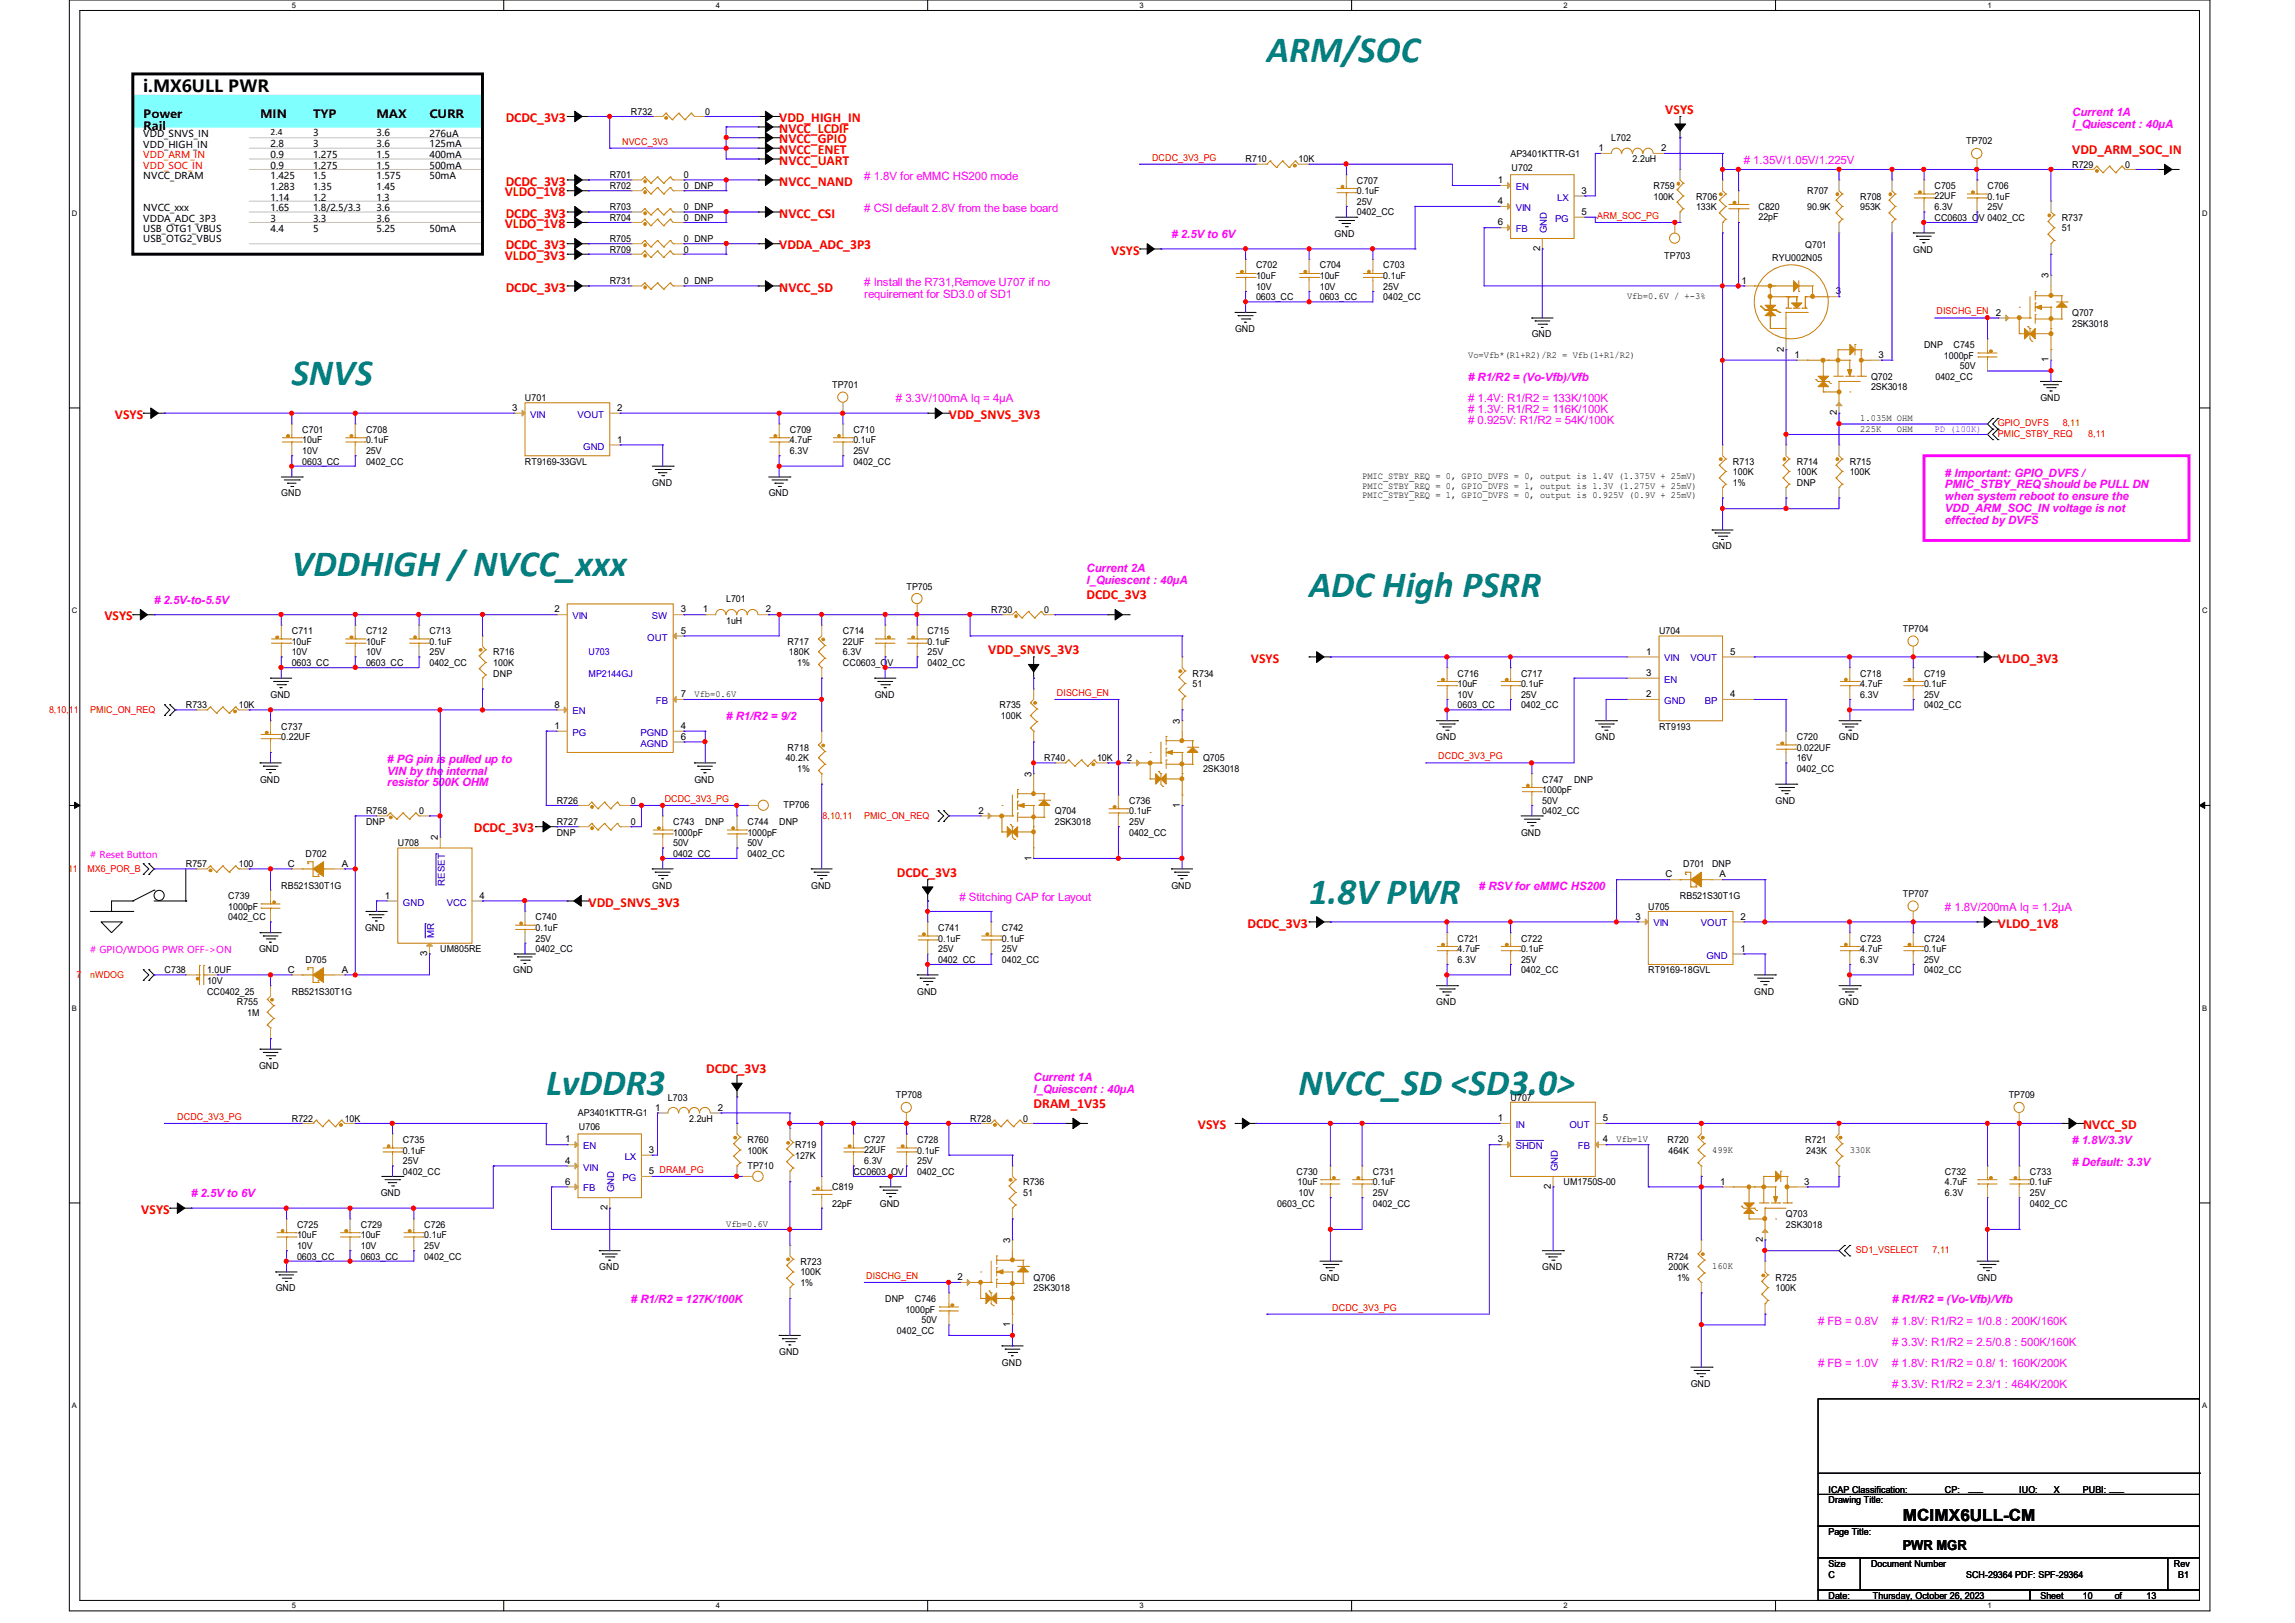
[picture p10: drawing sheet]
<svg xmlns="http://www.w3.org/2000/svg" width="297mm" height="210mm" viewBox="0 0 297 210" stroke-linecap="round" stroke-linejoin="round" font-family="sans-serif">
<defs><g id="words">
<g font-size="4.8" fill="#008080">
<text x="164" y="8">ARM/SOC</text>
<text x="37.8" y="49.8">SNVS</text>
<text x="37.8" y="74.5">VDDHIGH / NVCC_xxx</text>
<text x="169.4" y="77.3">ADC High PSRR</text>
<text x="169.4" y="117">1.8V PWR</text>
<text x="70.7" y="141.7">LvDDR3</text>
<text x="168.1" y="141.7">NVCC_SD &lt;SD3.0&gt;</text>
</g>
<g font-size="2.2">
<text x="18.5" y="11.9">i.MX6ULL PWR</text>
<text x="246.3" y="196.8">MCIMX6ULL-CM</text>
</g>
<g font-size="1.8" fill="#f00">
<text x="65.4" y="15.8">DCDC_3V3</text>
<text x="100.8" y="17.2">NVCC_LCDIF</text>
<text x="100.8" y="15.8">VDD_HIGH_IN</text>
<text x="215.5" y="14.7">VSYS</text>
<text x="100.8" y="18.5">NVCC_GPIO</text>
<text x="100.8" y="19.9">NVCC_ENET</text>
<text x="100.8" y="21.3">NVCC_UART</text>
<text x="268.2" y="19.9">VDD_ARM_SOC_IN</text>
<text x="65.3" y="25.4">VLDO_1V8</text>
<text x="65.3" y="29.5">VLDO_1V8</text>
<text x="65.4" y="28.2">DCDC_3V3</text>
<text x="65.4" y="24">DCDC_3V3</text>
<text x="100.8" y="28.2">NVCC_CSI</text>
<text x="100.8" y="24">NVCC_NAND</text>
<text x="65.3" y="33.7">VLDO_3V3</text>
<text x="65.4" y="32.3">DCDC_3V3</text>
<text x="100.8" y="32.3">VDDA_ADC_3P3</text>
<text x="143.8" y="32.9">VSYS</text>
<text x="65.4" y="37.8">DCDC_3V3</text>
<text x="100.8" y="37.8">NVCC_SD</text>
<text x="14.9" y="54.2">VSYS</text>
<text x="122.8" y="54.2">VDD_SNVS_3V3</text>
<text x="140.6" y="77.5">DCDC_3V3</text>
<text x="13.5" y="80.3">VSYS</text>
<text x="127.9" y="84.7">VDD_SNVS_3V3</text>
<text x="161.9" y="85.8">VSYS</text>
<text x="258.6" y="85.8">VLDO_3V3</text>
<text x="61.3" y="107.7">DCDC_3V3</text>
<text x="116.1" y="113.5">DCDC_3V3</text>
<text x="76.2" y="117.3">VDD_SNVS_3V3</text>
<text x="161.5" y="120.1">DCDC_3V3</text>
<text x="258.6" y="120.1">VLDO_1V8</text>
<text x="91.4" y="138.9">DCDC_3V3</text>
<text x="133.8" y="143.4">DRAM_1V35</text>
<text x="155" y="146.1">VSYS</text>
<text x="269.6" y="146.1">NVCC_SD</text>
<text x="18.3" y="157.1">VSYS</text>
</g>
<text font-size="1.8" x="246.3" y="200.5">PWR MGR</text>
<g font-size="1.5">
<text x="18.5" y="15.3">Power</text>
<text x="18.5" y="16.8">Rail</text>
<text x="33.7" y="15.3">MIN</text>
<text x="40.5" y="15.3">TYP</text>
<text x="48.7" y="15.3">MAX</text>
<text x="55.6" y="15.3">CURR</text>
</g>
<g font-size="1.5" fill="#f0f">
<text x="268.2" y="15.1">Current 1A</text>
<text x="268.2" y="16.6">I_Quiescent : 40μA</text>
<text x="111.8" y="23.3"># 1.8V for eMMC HS200 mode</text>
<text x="225.7" y="21.2"># 1.35V/1.05V/1.225V</text>
<text x="111.8" y="27.4"># CSI default 2.8V from the base board</text>
<text x="151.6" y="30.8"># 2.5V to 6V</text>
<text x="111.8" y="37"># Install the R731,Remove U707 if no</text>
<text x="111.8" y="38.5">requirement for SD3.0 of SD1</text>
<text x="116" y="52.1"># 3.3V/100mA Iq = 4μA</text>
<text x="190" y="49.4"># R1/R2 = (Vo-Vfb)/Vfb</text>
<text x="190" y="52.1"># 1.4V: R1/R2 = 133K/100K</text>
<text x="190" y="53.5"># 1.3V: R1/R2 = 116K/100K</text>
<text x="190" y="54.8"># 0.925V: R1/R2 = 54K/100K</text>
<text x="251.7" y="61.7"># Important: GPIO_DVFS /</text>
<text x="251.7" y="63.2">PMIC_STBY_REQ should be PULL DN</text>
<text x="251.7" y="64.7">when system reboot to ensure the</text>
<text x="251.7" y="66.3">VDD_ARM_SOC_IN voltage is not</text>
<text x="251.7" y="67.8">effected by DVFS</text>
<text x="140.6" y="74">Current 2A</text>
<text x="140.6" y="75.6">I_Quiescent : 40μA</text>
<text x="19.9" y="78.1"># 2.5V-to-5.5V</text>
<text x="94" y="93.2"># R1/R2 = 9/2</text>
<text x="50.1" y="98.7"># PG pin is pulled up to</text>
<text x="50.1" y="100.2">VIN by the internal</text>
<text x="50.1" y="101.8">resistor 500K OHM</text>
<text x="124.2" y="116.5"># Stitching CAP for Layout</text>
<text x="191.4" y="115.2"># RSV for eMMC HS200</text>
<text x="251.7" y="117.9"># 1.8V/200mA Iq = 1.2μA</text>
<text x="133.8" y="139.9">Current 1A</text>
<text x="133.8" y="141.4">I_Quiescent : 40μA</text>
<text x="268.2" y="148.1"># 1.8V/3.3V</text>
<text x="24.7" y="154.9"># 2.5V to 6V</text>
<text x="268.2" y="150.8"># Default: 3.3V</text>
<text x="81.7" y="168.7"># R1/R2 = 127K/100K</text>
<text x="235.3" y="171.4"># FB = 0.8V</text>
<text x="244.9" y="171.4"># 1.8V: R1/R2 = 1/0.8 : 200K/160K</text>
<text x="244.9" y="168.7"># R1/R2 = (Vo-Vfb)/Vfb</text>
<text x="235.3" y="176.9"># FB = 1.0V</text>
<text x="244.9" y="174.2"># 3.3V: R1/R2 = 2.5/0.8 : 500K/160K</text>
<text x="244.9" y="176.9"># 1.8V: R1/R2 = 0.8/ 1: 160K/200K</text>
<text x="244.9" y="179.7"># 3.3V: R1/R2 = 2.3/1 : 464K/200K</text>
</g>
<g font-size="1.2">
<text x="18.5" y="17.7">VDD_SNVS_IN</text>
<text x="35" y="17.5">2.4</text>
<text x="40.5" y="17.6">3</text>
<text x="48.7" y="17.6">3.6</text>
<text x="55.6" y="17.7">276uA</text>
<text x="81.7" y="14.9">R732</text>
<text x="91.3" y="14.9">0</text>
<text x="18.5" y="19.1">VDD_HIGH_IN</text>
<text x="18.5" y="23.2">NVCC_DRAM</text>
<text x="35" y="20.4">0.9</text>
<text x="35" y="19">2.8</text>
<text x="35" y="23.2">1.425</text>
<text x="35" y="21.8">0.9</text>
<text x="40.5" y="20.4">1.275</text>
<text x="40.5" y="19">3</text>
<text x="40.5" y="23.2">1.5</text>
<text x="40.5" y="21.8">1.275</text>
<text x="48.7" y="20.4">1.5</text>
<text x="48.7" y="19">3.6</text>
<text x="48.7" y="23.2">1.575</text>
<text x="48.7" y="21.8">1.5</text>
<text x="55.6" y="20.4">400mA</text>
<text x="55.6" y="19">125mA</text>
<text x="55.6" y="21.8">500mA</text>
<text x="55.6" y="23.2">50mA</text>
<text x="78.9" y="23.1">R701</text>
<text x="88.5" y="23.1">0</text>
<text x="161.2" y="21">R710</text>
<text x="168.1" y="21">10K</text>
<text x="175.6" y="23.7">C707</text>
<text x="193.8" y="23.7">1</text>
<text x="195.5" y="20.3">AP3401KTTR-G1</text>
<text x="195.6" y="22.1">U702</text>
<text x="206.9" y="19.6">1</text>
<text x="208.5" y="18.3">L702</text>
<text x="211.3" y="21">2.2uH</text>
<text x="215" y="19.6">2</text>
<text x="254.5" y="18.7">TP702</text>
<text x="268.2" y="21.7">R729</text>
<text x="275" y="21.7">0</text>
<text x="18.5" y="27.3">NVCC_xxx</text>
<text x="18.5" y="28.7">VDDA_ADC_3P3</text>
<text x="35" y="27.3">1.65</text>
<text x="35" y="28.7">3</text>
<text x="35" y="24.6">1.283</text>
<text x="35" y="26">1.14</text>
<text x="40.5" y="24.6">1.35</text>
<text x="40.5" y="27.3">1.8/2.5/3.3</text>
<text x="40.5" y="28.7">3.3</text>
<text x="40.5" y="26">1.2</text>
<text x="48.7" y="26">1.3</text>
<text x="48.7" y="27.3">3.6</text>
<text x="48.7" y="28.7">3.6</text>
<text x="48.7" y="24.6">1.45</text>
<text x="78.9" y="27.2">R703</text>
<text x="78.9" y="28.6">R704</text>
<text x="78.9" y="24.4">R702</text>
<text x="88.5" y="27.2">0 DNP</text>
<text x="88.5" y="28.6">0 DNP</text>
<text x="88.5" y="24.4">0 DNP</text>
<text x="175.6" y="25.1">0.1uF</text>
<text x="175.6" y="27.9">0402_CC</text>
<text x="175.6" y="26.5">25V</text>
<text x="193.8" y="26.4">4</text>
<text x="193.8" y="29.2">6</text>
<text x="204.7" y="25.1">3</text>
<text x="204.7" y="27.8">5</text>
<text x="214" y="24.4">R759</text>
<text x="214" y="25.8">100K</text>
<text x="219.5" y="25.8">R706</text>
<text x="219.5" y="27.2">133K</text>
<text x="227.6" y="27.2">C820</text>
<text x="227.6" y="28.4">22pF</text>
<text x="233.9" y="25.1">R707</text>
<text x="233.9" y="27.2">90.9K</text>
<text x="240.7" y="25.8">R708</text>
<text x="240.7" y="27.2">953K</text>
<text x="250.4" y="24.4">C705</text>
<text x="250.4" y="25.7">22UF</text>
<text x="250.4" y="27.2">6.3V</text>
<text x="250.4" y="28.6">CC0603_OV 0402_CC</text>
<text x="257.2" y="24.4">C706</text>
<text x="257.2" y="25.8">0.1uF</text>
<text x="257.2" y="27.2">25V</text>
<text x="266.8" y="28.6">R737</text>
<text x="266.8" y="29.9">51</text>
<text x="18.5" y="30.1">USB_OTG1_VBUS</text>
<text x="18.5" y="31.3">USB_OTG2_VBUS</text>
<text x="35" y="30.1">4.4</text>
<text x="40.5" y="30.1">5</text>
<text x="48.7" y="30.1">5.25</text>
<text x="55.6" y="30.1">50mA</text>
<text x="78.9" y="31.3">R705</text>
<text x="78.9" y="32.7">R709</text>
<text x="88.5" y="31.3">0 DNP</text>
<text x="88.5" y="32.7">0</text>
<text x="162.6" y="34.7">C702</text>
<text x="170.8" y="34.7">C704</text>
<text x="172.7" y="30.6">GND</text>
<text x="179" y="34.7">C703</text>
<text x="199.3" y="32.5" transform="rotate(-90 199.3 32.5)">2</text>
<text x="215.4" y="33.5">TP703</text>
<text x="229.4" y="33.8">RYU002N05</text>
<text x="233.6" y="32.1">Q701</text>
<text x="247.6" y="32.7">GND</text>
<text x="78.9" y="36.8">R731</text>
<text x="88.5" y="36.8">0 DNP</text>
<text x="162.6" y="36.1">10uF</text>
<text x="162.6" y="38.9">0603_CC</text>
<text x="162.6" y="37.5">10V</text>
<text x="170.8" y="36.1">10uF</text>
<text x="170.8" y="38.9">0603_CC</text>
<text x="170.8" y="37.5">10V</text>
<text x="179" y="36.1">0.1uF</text>
<text x="179" y="38.9">0402_CC</text>
<text x="179" y="37.5">25V</text>
<text x="210.6" y="38.7">Vfb=0.6V / +-3%</text>
<text x="225.4" y="36.7">1</text>
<text x="237.6" y="38.1">3</text>
<text x="258.3" y="40.9">2</text>
<text x="265.1" y="36" transform="rotate(-90 265.1 36)">3</text>
<text x="268.2" y="40.9">Q707</text>
<text x="159.8" y="43">GND</text>
<text x="190" y="46.3">Vo=Vfb*(R1+R2)/R2 = Vfb(1+R1/R2)</text>
<text x="198.2" y="43.6">GND</text>
<text x="230.8" y="45.5" transform="rotate(-90 230.8 45.5)">2</text>
<text x="232.2" y="46.3">1</text>
<text x="243.1" y="46.3">3</text>
<text x="249" y="45">DNP</text>
<text x="251.6" y="46.4">1000pF</text>
<text x="252.8" y="45">C745</text>
<text x="253.7" y="47.8">50V</text>
<text x="265.1" y="46.9" transform="rotate(-90 265.1 46.9)">1</text>
<text x="268.2" y="42.3">2SK3018</text>
<text x="66.3" y="53.2">3</text>
<text x="67.9" y="51.9">U701</text>
<text x="79.9" y="53.2">2</text>
<text x="107.7" y="50.2">TP701</text>
<text x="237.7" y="53.8" transform="rotate(-90 237.7 53.8)">2</text>
<text x="242.1" y="49.1">Q702</text>
<text x="242.1" y="50.5">2SK3018</text>
<text x="250.5" y="49.1">0402_CC</text>
<text x="264.1" y="51.9">GND</text>
<text x="39.1" y="56">C701</text>
<text x="39.1" y="57.4">10uF</text>
<text x="39.1" y="58.7">10V</text>
<text x="47.4" y="56">C708</text>
<text x="47.4" y="57.4">0.1uF</text>
<text x="47.4" y="58.7">25V</text>
<text x="79.9" y="57.3">1</text>
<text x="102.2" y="56">C709</text>
<text x="102.2" y="57.4">4.7uF</text>
<text x="102.2" y="58.7">6.3V</text>
<text x="110.4" y="56">C710</text>
<text x="110.4" y="57.4">0.1uF</text>
<text x="110.4" y="58.7">25V</text>
<text x="240.8" y="54.5">1.035M OHM</text>
<text x="240.8" y="55.9">225K</text>
<text x="245.5" y="55.9">OHM</text>
<text x="36.4" y="64.2">GND</text>
<text x="39.1" y="60.1">0603_CC</text>
<text x="47.4" y="60.1">0402_CC</text>
<text x="67.9" y="60.1">RT9169-33GVL</text>
<text x="84.4" y="62.9">GND</text>
<text x="99.5" y="64.2">GND</text>
<text x="110.4" y="60.1">0402_CC</text>
<text x="176.3" y="62">PMIC_STBY_REQ = 0, GPIO_DVFS = 0, output is 1.4V (1.375V + 25mV)</text>
<text x="176.3" y="63.2">PMIC_STBY_REQ = 0, GPIO_DVFS = 1, output is 1.3V (1.275V + 25mV)</text>
<text x="176.3" y="64.5">PMIC_STBY_REQ = 1, GPIO_DVFS = 0, output is 0.925V (0.9V + 25mV)</text>
<text x="224.3" y="60.1">R713</text>
<text x="224.3" y="61.5">100K</text>
<text x="224.3" y="62.9">1%</text>
<text x="232.5" y="60.1">R714</text>
<text x="232.5" y="61.5">100K</text>
<text x="232.5" y="62.9">DNP</text>
<text x="239.4" y="60.1">R715</text>
<text x="239.4" y="61.5">100K</text>
<text x="221.6" y="71.1">GND</text>
<text x="94" y="77.9">L701</text>
<text x="117.3" y="76.3">TP705</text>
<text x="37.8" y="82">C711</text>
<text x="37.8" y="83.4">10uF</text>
<text x="47.4" y="82">C712</text>
<text x="47.4" y="83.4">10uF</text>
<text x="55.6" y="82">C713</text>
<text x="55.6" y="83.4">0.1uF</text>
<text x="71.8" y="79.2">2</text>
<text x="88.1" y="79.2">3</text>
<text x="88.1" y="82">5</text>
<text x="91" y="79.2">1</text>
<text x="94" y="80.7">1uH</text>
<text x="99.1" y="79.2">2</text>
<text x="101.9" y="83.4">R717</text>
<text x="109.1" y="82">C714</text>
<text x="109.1" y="83.4">22UF</text>
<text x="120.1" y="82">C715</text>
<text x="120.1" y="83.4">0.1uF</text>
<text x="128.3" y="79.3">R730</text>
<text x="135.1" y="79.3">0</text>
<text x="214.7" y="82">U704</text>
<text x="246.2" y="81.8">TP704</text>
<text x="37.8" y="86.1">0603_CC</text>
<text x="37.8" y="84.8">10V</text>
<text x="47.4" y="86.1">0603_CC</text>
<text x="47.4" y="84.8">10V</text>
<text x="55.6" y="86.1">0402_CC</text>
<text x="55.6" y="84.8">25V</text>
<text x="63.8" y="84.8">R716</text>
<text x="63.8" y="86.1">100K</text>
<text x="63.8" y="87.5">DNP</text>
<text x="102.1" y="84.8">180K</text>
<text x="103.2" y="86.1">1%</text>
<text x="109.1" y="84.8">6.3V</text>
<text x="109.1" y="86.1">CC0603_OV</text>
<text x="120.1" y="86.1">0402_CC</text>
<text x="120.1" y="84.8">25V</text>
<text x="154.3" y="87.5">R734</text>
<text x="154.3" y="88.9">51</text>
<text x="188.6" y="87.5">C716</text>
<text x="188.6" y="88.9">10uF</text>
<text x="196.8" y="87.5">C717</text>
<text x="196.8" y="88.9">0.1uF</text>
<text x="213.1" y="84.7">1</text>
<text x="213.1" y="87.5">3</text>
<text x="223.9" y="84.7">5</text>
<text x="240.7" y="87.5">C718</text>
<text x="240.7" y="88.9">4.7uF</text>
<text x="249" y="87.5">C719</text>
<text x="249" y="88.9">0.1uF</text>
<text x="24" y="91.7">R733</text>
<text x="30.9" y="91.7">10K</text>
<text x="35" y="90.3">GND</text>
<text x="36.4" y="94.4">C737</text>
<text x="36.4" y="95.8">0.22UF</text>
<text x="71.8" y="91.6">8</text>
<text x="71.8" y="94.3">1</text>
<text x="88.1" y="90.2">7</text>
<text x="88.1" y="94.3">4</text>
<text x="88.1" y="95.7">6</text>
<text x="89.9" y="90.2">Vfb=0.6V</text>
<text x="113.2" y="90.3">GND</text>
<text x="129.4" y="91.7">R735</text>
<text x="129.5" y="93">100K</text>
<text x="152.7" y="93.6" transform="rotate(-90 152.7 93.6)">3</text>
<text x="185.9" y="95.8">GND</text>
<text x="188.6" y="91.7">0603_CC</text>
<text x="188.6" y="90.3">10V</text>
<text x="196.8" y="91.7">0402_CC</text>
<text x="196.8" y="90.3">25V</text>
<text x="206.5" y="95.8">GND</text>
<text x="213.1" y="90.2">2</text>
<text x="214.7" y="94.4">RT9193</text>
<text x="223.9" y="90.2">4</text>
<text x="232.5" y="95.8">C720</text>
<text x="238" y="95.8">GND</text>
<text x="240.7" y="90.3">6.3V</text>
<text x="249" y="91.7">0402_CC</text>
<text x="249" y="90.3">25V</text>
<text x="33.7" y="101.3">GND</text>
<text x="89.9" y="101.3">GND</text>
<text x="101.7" y="98.5">40.2K</text>
<text x="101.9" y="97.2">R718</text>
<text x="103.2" y="99.9">1%</text>
<text x="133.5" y="100.5" transform="rotate(-90 133.5 100.5)">3</text>
<text x="135.1" y="98.5">R740</text>
<text x="142" y="98.5">10K</text>
<text x="145.8" y="98.4">2</text>
<text x="155.7" y="98.5">Q705</text>
<text x="155.7" y="99.9">2SK3018</text>
<text x="199.6" y="101.3">C747</text>
<text x="203.7" y="101.3">DNP</text>
<text x="232.5" y="97.2">0.022UF</text>
<text x="232.5" y="98.5">16V</text>
<text x="232.5" y="99.9">0402_CC</text>
<text x="47.4" y="105.4">R758</text>
<text x="47.4" y="106.7">DNP</text>
<text x="54.2" y="105.4">0</text>
<text x="72" y="104">R726</text>
<text x="72" y="106.7">R727</text>
<text x="81.7" y="104">0</text>
<text x="81.7" y="106.7">0</text>
<text x="87.1" y="106.7">C743</text>
<text x="91.3" y="106.7">DNP</text>
<text x="96.7" y="106.7">C744</text>
<text x="100.8" y="106.7">DNP</text>
<text x="101.4" y="104.6">TP706</text>
<text x="126.6" y="105.3">2</text>
<text x="136.5" y="105.4">Q704</text>
<text x="136.5" y="106.7">2SK3018</text>
<text x="146.1" y="104">C736</text>
<text x="146.1" y="105.4">0.1uF</text>
<text x="146.1" y="106.7">25V</text>
<text x="152.7" y="104.5" transform="rotate(-90 152.7 104.5)">1</text>
<text x="199.6" y="102.6">1000pF</text>
<text x="199.6" y="105.4">0402_CC</text>
<text x="199.6" y="104">50V</text>
<text x="229.8" y="104">GND</text>
<text x="24" y="112.2">R757</text>
<text x="30.9" y="112.2">100</text>
<text x="37.3" y="112.1">C</text>
<text x="39.5" y="110.9">D702</text>
<text x="44.2" y="112.1">A</text>
<text x="51.5" y="109.5">U708</text>
<text x="56.7" y="108.7" transform="rotate(-90 56.7 108.7)">2</text>
<text x="72" y="108.1">DNP</text>
<text x="87.1" y="108.1">1000pF</text>
<text x="87.1" y="110.9">0402_CC</text>
<text x="87.1" y="109.5">50V</text>
<text x="96.7" y="108.1">1000pF</text>
<text x="96.7" y="110.9">0402_CC</text>
<text x="96.7" y="109.5">50V</text>
<text x="133.5" y="111.4" transform="rotate(-90 133.5 111.4)">1</text>
<text x="146.1" y="108.1">0402_CC</text>
<text x="196.8" y="108.1">GND</text>
<text x="215.6" y="113.5">C</text>
<text x="217.8" y="112.2">D701</text>
<text x="221.6" y="112.2">DNP</text>
<text x="222.5" y="113.5">A</text>
<text x="29.5" y="116.3">C739</text>
<text x="29.5" y="117.7">1000pF</text>
<text x="29.5" y="119.1">0402_CC</text>
<text x="36.4" y="115">RB521S30T1G</text>
<text x="49.8" y="116.3">1</text>
<text x="62.1" y="116.3">4</text>
<text x="69.3" y="119.1">C740</text>
<text x="84.4" y="115">GND</text>
<text x="105" y="115">GND</text>
<text x="151.6" y="115">GND</text>
<text x="211.7" y="119">3</text>
<text x="213.3" y="117.7">U705</text>
<text x="217.4" y="116.3">RB521S30T1G</text>
<text x="225.2" y="119">2</text>
<text x="246.2" y="116.1">TP707</text>
<text x="21.3" y="125.9">C738</text>
<text x="26.8" y="125.9">1.0UF</text>
<text x="33.5" y="123.2">GND</text>
<text x="37.3" y="125.9">C</text>
<text x="39.5" y="124.6">D705</text>
<text x="44.2" y="125.9">A</text>
<text x="47.2" y="120.4">GND</text>
<text x="55.3" y="123.7" transform="rotate(-90 55.3 123.7)">3</text>
<text x="57" y="123.2">UM805RE</text>
<text x="66.4" y="125.9">GND</text>
<text x="69.3" y="120.4">0.1uF</text>
<text x="69.3" y="123.2">0402_CC</text>
<text x="69.3" y="121.8">25V</text>
<text x="121.4" y="120.4">C741</text>
<text x="121.4" y="121.8">0.1uF</text>
<text x="121.4" y="124.6">0402_CC</text>
<text x="121.4" y="123.2">25V</text>
<text x="129.7" y="120.4">C742</text>
<text x="129.7" y="121.8">0.1uF</text>
<text x="129.7" y="124.6">0402_CC</text>
<text x="129.7" y="123.2">25V</text>
<text x="188.6" y="121.8">C721</text>
<text x="188.6" y="123.2">4.7uF</text>
<text x="188.6" y="124.6">6.3V</text>
<text x="196.8" y="121.8">C722</text>
<text x="196.8" y="123.2">0.1uF</text>
<text x="196.8" y="125.9">0402_CC</text>
<text x="196.8" y="124.6">25V</text>
<text x="213.3" y="125.9">RT9169-18GVL</text>
<text x="225.2" y="123.1">1</text>
<text x="240.7" y="121.8">C723</text>
<text x="240.7" y="123.2">4.7uF</text>
<text x="240.7" y="124.6">6.3V</text>
<text x="249" y="121.8">C724</text>
<text x="249" y="123.2">0.1uF</text>
<text x="249" y="125.9">0402_CC</text>
<text x="249" y="124.6">25V</text>
<text x="26.8" y="127.3">10V</text>
<text x="26.8" y="128.7">CC0402_25</text>
<text x="30.6" y="130">R755</text>
<text x="32" y="131.4">1M</text>
<text x="37.8" y="128.7">RB521S30T1G</text>
<text x="118.7" y="128.7">GND</text>
<text x="185.9" y="130">GND</text>
<text x="227" y="128.7">GND</text>
<text x="238" y="130">GND</text>
<text x="33.5" y="138.3">GND</text>
<text x="84.8" y="143.7">1</text>
<text x="86.4" y="142.4">L703</text>
<text x="92.9" y="143.7">2</text>
<text x="115.9" y="142.1">TP708</text>
<text x="195.5" y="142.4">U707</text>
<text x="260" y="142.1">TP709</text>
<text x="37.8" y="145.2">R722</text>
<text x="44.6" y="145.2">10K</text>
<text x="52.2" y="147.9">C735</text>
<text x="52.2" y="149.3">0.1uF</text>
<text x="73.1" y="147.8">1</text>
<text x="74.8" y="144.4">AP3401KTTR-G1</text>
<text x="74.9" y="146.3">U706</text>
<text x="84" y="149.2">3</text>
<text x="89.2" y="145.2">2.2uH</text>
<text x="96.7" y="147.9">R760</text>
<text x="96.7" y="149.3">100K</text>
<text x="102.9" y="148.6">R719</text>
<text x="102.9" y="149.9">127K</text>
<text x="111.8" y="147.9">C727</text>
<text x="111.8" y="149.1">22UF</text>
<text x="118.7" y="147.9">C728</text>
<text x="118.7" y="149.3">0.1uF</text>
<text x="125.6" y="145.2">R728</text>
<text x="132.4" y="145.2">0</text>
<text x="193.8" y="145.1">1</text>
<text x="193.8" y="147.8">3</text>
<text x="207.4" y="147.8">4</text>
<text x="207.4" y="145.1">5</text>
<text x="209.2" y="147.7">Vfb=1V</text>
<text x="215.8" y="147.9">R720</text>
<text x="215.9" y="149.3">464K</text>
<text x="221.6" y="149.1">499K</text>
<text x="233.6" y="147.9">R721</text>
<text x="233.8" y="149.3">243K</text>
<text x="239.4" y="149.1">330K</text>
<text x="49.3" y="154.7">GND</text>
<text x="52.2" y="152">0402_CC</text>
<text x="52.2" y="150.6">25V</text>
<text x="73.1" y="150.6">4</text>
<text x="73.1" y="153.3">6</text>
<text x="84" y="151.9">5 DRAM_PG</text>
<text x="96.7" y="151.3">TP710</text>
<text x="107.7" y="154">C819</text>
<text x="110.4" y="152">CC0603_OV</text>
<text x="111.8" y="150.6">6.3V</text>
<text x="118.7" y="152">0402_CC</text>
<text x="118.7" y="150.6">25V</text>
<text x="132.4" y="153.4">R736</text>
<text x="132.4" y="154.7">51</text>
<text x="167.8" y="152">C730</text>
<text x="167.9" y="153.4">10uF</text>
<text x="168.1" y="154.7">10V</text>
<text x="177.7" y="152">C731</text>
<text x="177.7" y="153.4">0.1uF</text>
<text x="177.7" y="154.7">25V</text>
<text x="200.7" y="153.9" transform="rotate(-90 200.7 153.9)">2</text>
<text x="202.3" y="153.4">UM1750S-00</text>
<text x="222.6" y="153.3">1</text>
<text x="233.5" y="153.3">3</text>
<text x="251.7" y="152">C732</text>
<text x="251.7" y="153.4">4.7uF</text>
<text x="251.7" y="154.7">6.3V</text>
<text x="262.7" y="152">C733</text>
<text x="262.7" y="153.4">0.1uF</text>
<text x="262.7" y="154.7">25V</text>
<text x="38.4" y="158.9">C725</text>
<text x="38.4" y="160.2">10uF</text>
<text x="38.4" y="161.6">10V</text>
<text x="46.7" y="158.9">C729</text>
<text x="46.7" y="160.2">10uF</text>
<text x="46.7" y="161.6">10V</text>
<text x="54.9" y="158.9">C726</text>
<text x="54.9" y="160.2">0.1uF</text>
<text x="54.9" y="161.6">25V</text>
<text x="78.6" y="156.6" transform="rotate(-90 78.6 156.6)">2</text>
<text x="94" y="158.7">Vfb=0.6V</text>
<text x="107.7" y="156.1">22pF</text>
<text x="113.9" y="156.1">GND</text>
<text x="130.7" y="160.9" transform="rotate(-90 130.7 160.9)">3</text>
<text x="165.3" y="156.1">0603_CC</text>
<text x="177.7" y="156.1">0402_CC</text>
<text x="228.1" y="160.7" transform="rotate(-90 228.1 160.7)">2</text>
<text x="231.1" y="157.5">Q703</text>
<text x="231.1" y="158.9">2SK3018</text>
<text x="262.7" y="156.1">0402_CC</text>
<text x="35.7" y="167.1">GND</text>
<text x="38.4" y="163">0603_CC</text>
<text x="46.7" y="163">0603_CC</text>
<text x="54.9" y="163">0402_CC</text>
<text x="77.6" y="164.3">GND</text>
<text x="103.6" y="163.7">R723</text>
<text x="103.6" y="165">100K</text>
<text x="103.6" y="166.4">1%</text>
<text x="123.9" y="165.6">2</text>
<text x="133.8" y="165.7">Q706</text>
<text x="133.8" y="167.1">2SK3018</text>
<text x="170.8" y="165.7">GND</text>
<text x="199.6" y="164.3">GND</text>
<text x="215.8" y="163">R724</text>
<text x="215.9" y="164.3">200K</text>
<text x="217" y="165.7">1%</text>
<text x="221.6" y="164.2">160K</text>
<text x="229.8" y="165.7">R725</text>
<text x="229.8" y="167.1">100K</text>
<text x="255.9" y="165.7">GND</text>
<text x="114.6" y="168.4">DNP</text>
<text x="116.1" y="172.6">0402_CC</text>
<text x="117.2" y="169.8">1000pF</text>
<text x="118.4" y="168.4">C746</text>
<text x="119.2" y="171.2">50V</text>
<text x="130.7" y="171.7" transform="rotate(-90 130.7 171.7)">1</text>
<text x="100.8" y="175.3">GND</text>
<text x="129.7" y="176.7">GND</text>
<text x="218.8" y="179.4">GND</text>
<text x="236.6" y="194.5">Drawing Title:</text>
<text x="236.6" y="193.2">ICAP Classification:</text>
<text x="251.7" y="193.2">CP:</text>
<text x="254.8" y="193">___</text>
<text x="261.3" y="193.2">IUO:</text>
<text x="265.2" y="193.2">_X_</text>
<text x="269.6" y="193.2">PUBI: ___</text>
<text x="236.6" y="202.7">Size</text>
<text x="236.6" y="198.6">Page Title:</text>
<text x="242.1" y="202.7">Document Number</text>
<text x="281.3" y="202.7">Rev</text>
<text x="236.6" y="206.9">Date:</text>
<text x="236.6" y="204.1">C</text>
<text x="242.4" y="206.9">Thursday, October 26, 2023</text>
<text x="254.5" y="204.1">SCH-29364 PDF: SPF-29364</text>
<text x="264.1" y="206.9">Sheet</text>
<text x="269.6" y="206.9">10</text>
<text x="273.7" y="206.9">of</text>
<text x="277.8" y="206.9">13</text>
<text x="281.9" y="204.1">B1</text>
</g>
<g font-size="1.2" fill="#f00">
<text x="18.5" y="21.8">VDD_SOC_IN</text>
<text x="18.5" y="20.4">VDD_ARM_IN</text>
<text x="80.5" y="18.7">NVCC_3V3</text>
<text x="149.1" y="20.8">DCDC_3V3_PG</text>
<text x="206.7" y="28.3">ARM_SOC_PG</text>
<text x="250.6" y="40.7">DISCHG_EN</text>
<text x="258.6" y="55.2">GPIO_DVFS</text>
<text x="258.6" y="56.6">PMIC_STBY_REQ</text>
<text x="266.9" y="55.2">8,11</text>
<text x="270.2" y="56.6">8,11</text>
<text x="6.3" y="92.2">8,10,11</text>
<text x="11.7" y="92.2">PMIC_ON_REQ</text>
<text x="136.8" y="90">DISCHG_EN</text>
<text x="186.1" y="98.3">DCDC_3V3_PG</text>
<text x="86" y="103.8">DCDC_3V3_PG</text>
<text x="106.5" y="105.9">8,10,11</text>
<text x="111.8" y="105.9">PMIC_ON_REQ</text>
<text x="8.8" y="112.8">11</text>
<text x="11.3" y="112.8">MX6_POR_B</text>
<text x="9.9" y="126.5">7</text>
<text x="11.7" y="126.5">nWDOG</text>
<text x="22.9" y="144.9">DCDC_3V3_PG</text>
<text x="112.1" y="165.5">DISCHG_EN</text>
<text x="240.2" y="162.1">SD1_VSELECT</text>
<text x="250.1" y="162.1">7,11</text>
<text x="172.4" y="169.6">DCDC_3V3_PG</text>
</g>
<g font-size="1.2" fill="#00c">
<text x="196.2" y="24.6">EN</text>
<text x="196.2" y="27.3">VIN</text>
<text x="201.2" y="28.7">PG</text>
<text x="201.5" y="25.9">LX</text>
<text x="196.2" y="30.1">FB</text>
<text x="200.2" y="30.2" transform="rotate(-90 200.2 30.2)">GND</text>
<text x="68.6" y="54.1">VIN</text>
<text x="74.8" y="54.1">VOUT</text>
<text x="75.5" y="58.2">GND</text>
<text x="74.1" y="80.1">VIN</text>
<text x="83.8" y="82.9">OUT</text>
<text x="84.4" y="80.1">SW</text>
<text x="215.4" y="85.6">VIN</text>
<text x="215.4" y="88.3">EN</text>
<text x="218.8" y="85.6">VOUT</text>
<text x="74.1" y="92.5">EN</text>
<text x="74.1" y="95.2">PG</text>
<text x="82.9" y="95.2">PGND</text>
<text x="84.9" y="91.1">FB</text>
<text x="215.4" y="91.1">GND</text>
<text x="220.6" y="91.1">BP</text>
<text x="82.9" y="96.6">AGND</text>
<text x="52.2" y="117.2">GND</text>
<text x="57.6" y="114.6" transform="rotate(-90 57.6 114.6)">RESET</text>
<text x="57.8" y="117.2">VCC</text>
<text x="214" y="119.9">VIN</text>
<text x="220.1" y="119.9">VOUT</text>
<text x="56.2" y="121.4" transform="rotate(-90 56.2 121.4)">MR</text>
<text x="220.8" y="124">GND</text>
<text x="75.5" y="148.7">EN</text>
<text x="196.2" y="146">IN</text>
<text x="196.2" y="148.7">SHDN</text>
<text x="203.1" y="146">OUT</text>
<text x="204.2" y="148.7">FB</text>
<text x="75.5" y="151.5">VIN</text>
<text x="75.5" y="154.2">FB</text>
<text x="79.5" y="154.3" transform="rotate(-90 79.5 154.3)">GND</text>
<text x="80.6" y="152.8">PG</text>
<text x="80.9" y="150.1">LX</text>
<text x="201.6" y="151.5" transform="rotate(-90 201.6 151.5)">GND</text>
</g>
<text font-size="1.2" fill="#8000ff" x="250.4" y="55.9">PD (100K)</text>
<g font-size="1.2" fill="#00f">
<text x="76.2" y="84.8">U703</text>
<text x="76.2" y="87.5">MP2144GJ</text>
</g>
<g font-size="1.2" fill="#f0f">
<text x="11.7" y="111"># Reset Button</text>
<text x="11.7" y="123.3"># GPIO/WDOG PWR OFF-&gt;ON</text>
</g>
<g font-size="1">
<text x="37.8" y="1">5</text>
<text x="92.6" y="1">4</text>
<text x="147.5" y="1">3</text>
<text x="202.4" y="1">2</text>
<text x="257.2" y="1">1</text>
<text x="9.3" y="27.9">D</text>
<text x="285" y="27.9">D</text>
<text x="9.3" y="79.4">C</text>
<text x="285" y="79.4">C</text>
<text x="9.3" y="130.8">B</text>
<text x="285" y="130.8">B</text>
<text x="9.3" y="182.2">A</text>
<text x="285" y="182.2">A</text>
<text x="37.8" y="208.1">5</text>
<text x="92.6" y="208.1">4</text>
<text x="147.5" y="208.1">3</text>
<text x="202.4" y="208.1">2</text>
<text x="257.2" y="208.1">1</text>
</g>
</g></defs>
<path d="M9 0h277v208.4h-277zM10.3 1.4h274.3v205.7h-274.3z" fill="none" stroke="#000" stroke-width=".13"/>
<g fill="#fff">
<path d="M37.8 .1h.5v1.1h-.5z"/>
<path d="M37.8 207.2h.5v1.1h-.5z"/>
</g>
<path d="M65.2 0v1.4M65.2 207.1v1.3" fill="none" stroke="#000" stroke-width=".13"/>
<g fill="#fff">
<path d="M92.6 .1h.6v1.1h-.6z"/>
<path d="M92.6 207.2h.6v1.1h-.6z"/>
</g>
<path d="M120.1 0v1.4M120.1 207.1v1.3" fill="none" stroke="#000" stroke-width=".13"/>
<g fill="#fff">
<path d="M147.5 .1h.5v1.1h-.5z"/>
<path d="M147.5 207.2h.5v1.1h-.5z"/>
</g>
<path d="M174.9 0v1.4M174.9 207.1v1.3" fill="none" stroke="#000" stroke-width=".13"/>
<g fill="#fff">
<path d="M202.4 .1h.5v1.1h-.5z"/>
<path d="M202.4 207.2h.5v1.1h-.5z"/>
</g>
<path d="M229.8 0v1.4M229.8 207.1v1.3" fill="none" stroke="#000" stroke-width=".13"/>
<g fill="#fff">
<path d="M257.2 .1h.6v1.1h-.6z"/>
<path d="M257.2 207.2h.6v1.1h-.6z"/>
<path d="M9.3 27.1h.7v1.1h-.7z"/>
<path d="M285 27.1h.7v1.1h-.7z"/>
<path d="M9.3 78.5h.7v1.1h-.7z"/>
<path d="M285 78.5h.7v1.1h-.7z"/>
</g>
<path d="M9 52.8h1.3M284.6 52.8h1.4" fill="none" stroke="#000" stroke-width=".13"/>
<g fill="#fff">
<path d="M9.3 129.9h.6v1.1h-.6z"/>
<path d="M285 129.9h.6v1.1h-.6z"/>
</g>
<path d="M9 104.2h1.3M284.6 104.2h1.4" fill="none" stroke="#000" stroke-width=".13"/>
<path d="M9.7 103.8l.6 .4-.6 .4zM284.6 104.2l.7-.4v.8z" fill="#000" stroke="#000" stroke-width=".13"/>
<g fill="#fff">
<path d="M9.3 181.4h.6v1.1h-.6z"/>
<path d="M285 181.4h.6v1.1h-.6z"/>
</g>
<g fill="none" stroke="#000" stroke-width=".13">
<path d="M73.4 15.1h.1M73.4 15.1h1.5M75.2 15.1h1M76.2 15.1h.1M98.1 16.4h.1M98.1 17.8h.1M98.1 15.1h.1M98.1 19.2h.1M98.1 16.4h1M98.1 17.8h1M98.1 15.1h1M98.1 19.2h1"/>
<path d="M99.4 16.4h1.4M99.4 17.8h1.4M99.4 15.1h1.4M99.4 19.2h1.4M100.8 16.4h.1M100.8 17.8h.1M100.8 15.1h.1M100.8 19.2h.1M217.4 17.8h.1M217.4 15.1h.1M217.4 15.1v1.5M217.4 16.8v1"/>
<path d="M73.4 27.4h.1M73.4 24.7h.1M73.4 32.9h.1M73.4 31.5h.1M73.4 28.8h.1M73.4 37h.1M73.4 23.3h.1M73.4 27.4h1.5M73.4 23.3h1.5M73.4 24.7h1.5M73.4 31.5h1.5M73.4 32.9h1.5"/>
<path d="M73.4 28.8h1.5M73.4 37h1.5M75.2 27.4h1M75.2 23.3h1M75.2 24.7h1M75.2 31.5h1M75.2 32.9h1M75.2 28.8h1M75.2 37h1M76.2 27.4h.1M76.2 24.7h.1M76.2 32.9h.1"/>
<path d="M76.2 31.5h.1M76.2 28.8h.1M76.2 37h.1M76.2 23.3h.1M98.1 27.4h.1M98.1 23.3h.1M98.1 31.5h.1M98.1 37h.1M98.1 20.6h.1M98.1 27.4h1M98.1 23.3h1M98.1 31.5h1"/>
<path d="M98.1 37h1M98.1 20.6h1M99.4 27.4h1.4M99.4 23.3h1.4M99.4 31.5h1.4M99.4 37h1.4M99.4 20.6h1.4M100.8 27.4h.1M100.8 23.3h.1M100.8 31.5h.1M100.8 37h.1M100.8 20.6h.1"/>
<path d="M147.5 32.2h.1M147.5 32.2h1.5M149.3 32.2h.9M150.2 32.2h.1M172.8 28.1h2.8M173.3 28.5h1.9M173.7 28.9h.1M173.7 28.9h1.1M174.1 29.3h.3M174.4 29.3h.1M175.2 28.5h.1M175.6 28.1h.1"/>
<path d="M247.6 30.1h.1M247.6 30.1h2.8M248 30.6h.1M248 30.6h1.9M248.5 31h1.1M248.8 31.4h.1M248.8 31.4h.3M249.6 31h.1M279.1 21.9h.1M279.1 21.9h1M280.4 21.9h1.5M281.9 21.9h.1"/>
<path d="M18.5 53.5h.1M18.5 53.5h1.6M20.4 53.5h.9M21.3 53.5h.1M120.1 53.5h.1M120.1 53.5h.9M121.3 53.5h1.5M122.8 53.5h.1M159.9 40.4h.1M159.9 40.4h2.7M160.2 40.9h.1M160.2 40.9h2"/>
<path d="M160.7 41.3h1.1M161.1 41.7h.1M161.1 41.7h.2M161.8 41.3h.1M198.2 41.1h.1M198.2 41.1h2.8M198.7 41.5h.1M198.7 41.5h1.9M199.1 42h1.1M199.5 42.4h.1M199.5 42.4h.2M200.2 42h.1"/>
<path d="M257.9 54.1h.1M257.9 55.5h.1M257.9 56.9h.1M257.9 54.1l-.7 .8 .7 .6M257.9 55.5l-.7 .7 .7 .7M258.6 55.5h.1M258.6 54.1h.1M258.6 56.9h.1M258.6 54.1l-.7 .8 .7 .6M258.6 55.5l-.7 .7 .7 .7M264.1 49.4h.1M264.1 49.4h2.7"/>
<path d="M264.5 49.8h.1M264.5 49.8h1.9M264.9 50.2h1.1M265.3 50.6h.1M265.3 50.6h.3M266 50.2h.1M17.2 79.5h.1M17.2 79.5h1.5M19 79.5h.9M19.9 79.5h.1M36.4 61.7h2.7M36.8 62.1h1.9"/>
<path d="M37.2 62.5h.1M37.2 62.5h1.1M37.6 62.9h.3M37.9 62.9h.1M38.7 62.1h.1M39.1 61.7h.1M84.4 60.3h2.7M84.8 60.7h1.9M85.2 61.2h.1M85.2 61.2h1.1M85.6 61.6h.3M85.9 61.6h.1"/>
<path d="M86.7 60.7h.1M87.1 60.3h.1M99.5 61.7h2.7M99.9 62.1h1.9M100.3 62.5h.1M100.3 62.5h1.1M100.7 62.9h.3M101 62.9h.1M101.8 62.1h.1M102.2 61.7h.1M143.4 79.5h.1M143.4 79.5h.9"/>
<path d="M144.6 79.5h1.5M146.1 79.5h.1M221.6 68.6h.1M221.6 68.6h2.7M222 69h.1M222 69h1.9M222.4 69.4h1.1M222.8 69.8h.1M222.8 69.8h.3M223.5 69.4h.1M21.3 92.6h.1M21.3 91.2h.1"/>
<path d="M21.3 91.2l.7 .7-.7 .7M22 91.2h.1M22 92.6h.1M22 91.2l.7 .7-.7 .7M33.7 98.7h.1M33.7 98.7h2.7M34.1 99.1h.1M34.1 99.1h1.9M34.5 99.6h1.1M34.9 100h.1M34.9 100h.2M35 87.8h.1"/>
<path d="M35 87.8h2.8M35.4 88.2h.1M35.4 88.2h1.9M35.6 99.6h.1M35.9 88.6h1.1M36.2 89h.1M36.2 89h.3M37 88.6h.1M89.9 98.7h.1M89.9 98.7h2.7M90.3 99.1h.1M90.3 99.1h1.9"/>
<path d="M90.7 99.6h1.1M91.1 100h.1M91.1 100h.3M91.8 99.6h.1M113.2 87.8h.1M113.2 87.8h2.8M113.6 88.2h.1M113.6 88.2h1.9M114 88.6h1.1M114.4 89h.1M114.4 89h.3M115.1 88.6h.1"/>
<path d="M133.8 87.8h.1M133.8 85h.1M133.8 85v1.5M133.8 86.8v1M169.4 85h.1M169.4 85h1.5M171.2 85h1M172.2 85h.1M185.9 93.3h2.7M186.3 93.7h1.9M186.7 94.1h.1M186.7 94.1h1.1"/>
<path d="M187.1 94.5h.3M187.4 94.5h.1M188.2 93.7h.1M188.6 93.3h.1M206.5 93.3h2.7M206.9 93.7h1.9M207.3 94.1h.1M207.3 94.1h1.1M207.7 94.5h.3M208 94.5h.1M208.8 93.7h.1M209.2 93.3h.1"/>
<path d="M238 93.3h2.7M238.4 93.7h1.9M238.8 94.1h.1M238.8 94.1h1.1M239.3 94.5h.2M239.5 94.5h.1M240.3 93.7h.1M240.7 93.3h.1M255.9 85h.1M255.9 85h.9M257.1 85h1.5M258.6 85h.1"/>
<path d="M11.7 117.9h5.5M13.1 119.3h2.7l-1.4 1.4zM14.4 117.9h.1M17.2 116.6h.1M17.2 117.9h.1M17.2 116.6h-2.8v1.3M18.5 113.2h.1M18.5 111.8h.1M18.5 111.8l.8 .6-.8 .8M19.3 111.8h.1M19.3 113.2h.1M19.3 111.8l.6 .6-.6 .8"/>
<path d="M19.9 115.2h.1M19.9 116.6h4.1M19.9 115.2l-2.7 1.4M24 116.6h.1M24 112.4v4.2M47.4 117.9h.1M47.4 117.9h2.7M47.8 118.4h.1M47.8 118.4h1.9M48.2 118.7h1.1M48.6 119.2h.1M48.6 119.2h.3"/>
<path d="M49.3 118.7h.1M69.3 107h.1M69.3 107h1.5M71.1 107h1M72.1 107h.1M73.4 116.6h.1M73.4 116.6h1M74.7 116.6h1.5M76.2 116.6h.1M84.4 112.4h.1M84.4 112.4h2.7M84.8 112.9h.1"/>
<path d="M84.8 112.9h1.9M85.2 113.3h1.1M85.6 113.7h.1M85.6 113.7h.3M86.3 113.3h.1M105 112.4h.1M105 112.4h2.7M105.4 112.9h.1M105.4 112.9h1.9M105.8 113.3h1.1M106.2 113.7h.1M106.2 113.7h.3"/>
<path d="M106.9 113.3h.1M120.1 116.6h.1M120.1 113.8h.1M120.1 113.8v1.5M120.1 115.6v1M121.4 106.3h.1M121.4 104.9h.1M121.4 104.9l.7 .7-.7 .7M122.1 104.9h.1M122.1 106.3h.1M122.1 104.9l.7 .7-.7 .7M151.6 112.4h.1"/>
<path d="M151.6 112.4h2.7M152 112.9h.1M152 112.9h1.9M152.4 113.3h1.1M152.8 113.7h.1M152.8 113.7h.3M153.5 113.3h.1M169.4 119.3h.1M169.4 119.3h1.5M171.2 119.3h1M172.2 119.3h.1M196.8 105.6h2.8"/>
<path d="M197.3 106h1.9M197.7 106.4h.1M197.7 106.4h1.1M198.1 106.8h.3M198.4 106.8h.1M199.2 106h.1M199.6 105.6h.1M229.8 101.5h2.7M230.2 101.9h1.9M230.6 102.3h.1M230.6 102.3h1.1M231 102.7h.3"/>
<path d="M231.3 102.7h.1M232.1 101.9h.1M232.5 101.5h.1M255.9 119.3h.1M255.9 119.3h.9M257.1 119.3h1.5M258.6 119.3h.1M18.5 126.9h.1M18.5 125.5h.1M18.5 125.5l.8 .7-.8 .7M19.3 125.5h.1M19.3 126.9h.1"/>
<path d="M19.3 125.5l.6 .7-.6 .7M33.7 135.8h.1M33.7 120.7h.1M33.7 135.8h2.7M33.7 120.7h2.7M34.1 136.2h.1M34.1 121.1h.1M34.1 136.2h1.9M34.1 121.1h1.9M34.5 136.6h1.1M34.5 121.5h1.1M34.9 137h.1"/>
<path d="M34.9 121.9h.1M34.9 137h.2M34.9 121.9h.2M35.6 136.6h.1M35.6 121.5h.1M66.5 123.4h.1M66.5 123.4h2.8M67 123.8h.1M67 123.8h1.9M67.4 124.2h1.1M67.8 124.7h.1M67.8 124.7h.3"/>
<path d="M68.5 124.2h.1M95.4 139.2h.1M95.4 139.2v1.5M118.7 126.2h.1M118.7 126.2h2.7M119.1 126.6h.1M119.1 126.6h1.9M119.5 127h1.1M119.9 127.4h.1M119.9 127.4h.3M120.6 127h.1M185.9 127.6h2.7"/>
<path d="M186.3 128h1.9M186.7 128.4h.1M186.7 128.4h1.1M187.1 128.8h.3M187.4 128.8h.1M188.2 128h.1M188.6 127.6h.1M227 126.2h2.8M227.5 126.6h1.9M227.9 127h.1M227.9 127h1.1M228.3 127.4h.3"/>
<path d="M228.6 127.4h.1M229.4 126.6h.1M229.8 126.2h.1M238 127.6h2.7M238.4 128h1.9M238.8 128.4h.1M238.8 128.4h1.1M239.3 128.8h.2M239.5 128.8h.1M240.3 128h.1M240.7 127.6h.1M9 155.7h1.3"/>
<path d="M22 156.3h.1M22 156.3h1.5M23.8 156.3h.9M24.7 156.3h.1M49.4 152.2h2.8M49.8 152.7h1.9M50.2 153h.1M50.2 153h1.2M50.7 153.5h.2M50.9 153.5h.1M51.7 152.7h.1M52.2 152.2h.1"/>
<path d="M95.4 141.9h.1M95.4 141v.9M113.9 153.6h.1M113.9 153.6h2.7M114.3 154h.1M114.3 154h1.9M114.7 154.4h1.1M115.1 154.9h.1M115.1 154.9h.3M115.8 154.4h.1M137.9 145.4h.1M137.9 145.4h1"/>
<path d="M139.1 145.4h1.5M140.6 145.4h.1M159.9 145.4h.1M159.9 145.4h1.4M161.6 145.4h1M162.6 145.4h.1M266.8 145.4h.1M266.8 145.4h1M268.1 145.4h1.5M269.6 145.4h.1M284.6 155.7h1.4M35.7 164.6h.1"/>
<path d="M35.7 164.6h2.7M36.1 165h.1M36.1 165h1.9M36.5 165.4h1.1M37 165.8h.1M37 165.8h.2M37.6 165.4h.1M77.6 161.8h.1M77.6 161.8h2.7M77.9 162.3h.1M77.9 162.3h2M78.4 162.6h1.1"/>
<path d="M78.8 163.1h.1M78.8 163.1h.2M79.5 162.6h.1M100.8 172.8h.1M100.8 172.8h2.8M101.3 173.2h.1M101.3 173.2h1.9M101.7 173.6h1.1M102.1 174h.1M102.1 174h.3M102.8 173.6h.1M129.7 174.2h.1"/>
<path d="M129.7 174.2h2.7M130.1 174.6h.1M130.1 174.6h1.9M130.5 175h1.1M130.9 175.4h.1M130.9 175.4h.2M131.6 175h.1M170.8 163.2h2.8M171.2 163.6h1.9M171.6 164h.1M171.6 164h1.1M172 164.4h.3"/>
<path d="M172.3 164.4h.1M173.1 163.6h.1M173.6 163.2h.1M199.6 161.8h2.8M200 162.3h1.9M200.4 162.6h.1M200.4 162.6h1.1M200.8 163.1h.3M201.1 163.1h.1M201.9 162.3h.1M202.4 161.8h.1M218.8 176.9h2.8"/>
<path d="M219.2 177.3h1.9M219.6 177.8h.1M219.6 177.8h1.1M220 178.1h.3M220.3 178.1h.1M221.1 177.3h.1M221.6 176.9h.1M238.7 161.2h.1M238.7 162.5h.1M238.7 161.2l-.7 .6 .7 .7M239.4 162.5h.1M239.4 161.2h.1"/>
<path d="M239.4 161.2l-.7 .6 .7 .7M255.9 163.2h2.7M256.2 163.6h2M256.7 164h.1M256.7 164h1.1M257.1 164.4h.2M257.3 164.4h.1M258.2 163.6h.1M258.6 163.2h.1M235.3 193.4h49.3v4.1h-49.3zM235.3 197.5h49.3v4.1h-49.3zM235.3 181h49.3v12.4h-49.3z"/>
<path d="M235.3 190.6h49.3M284.6 190.6h.1M235.3 201.6h5.4v4.1h-5.4zM235.3 205.7h27.4v1.4h-27.4zM240.7 201.6h39.8v4.1h-39.8zM262.7 205.7h21.9v1.4h-21.9zM280.5 201.6h4.1v4.1h-4.1z"/>
<circle cx="20.6" cy="115.9" r=".66"/>
</g>
<g fill="none" stroke="#c0c0c0" stroke-width=".13">
<path d="M32.3 17.8h30.1M32.3 19.2h30.1M62.4 17.8h.1M62.4 19.2h.1M32.3 20.6h30.1M32.3 21.9h30.1M32.3 26h30.1M32.3 27.4h30.1M32.3 28.8h30.1M32.3 31.5h30.1M62.4 20.6h.1M62.4 21.9h.1"/>
<path d="M62.4 26h.1M62.4 27.4h.1M62.4 28.8h.1M62.4 31.5h.1"/>
</g>
<path d="M17.2 12.3h45.2v4.1h-45.2z" fill-rule="evenodd" fill="#80ffff" stroke="#80ffff" stroke-width=".13"/>
<path d="M17.2 9.6h45.2v23.3h-45.2z" fill="none" stroke="#000" stroke-width=".38"/>
<path d="M249 59h34.3v10.9h-34.3z" fill="none" stroke="#f0f" stroke-width=".38"/>
<g fill="#000" stroke="#000" stroke-width=".13">
<path d="M74.4 14.4l1 .7-1 .6z" fill-rule="evenodd"/>
<path d="M99.1 15.7l.9 .7-.9 .7z" fill-rule="evenodd"/>
<path d="M99.1 17.1l.9 .7-.9 .7z" fill-rule="evenodd"/>
<path d="M99.1 14.4l.9 .7-.9 .6z" fill-rule="evenodd"/>
<path d="M99.1 18.5l.9 .7-.9 .7z" fill-rule="evenodd"/>
<path d="M216.7 16h1.4l-.7 1z" fill-rule="evenodd"/>
<path d="M74.4 26.7l1 .7-1 .7z" fill-rule="evenodd"/>
<path d="M74.4 24l1 .7-1 .7z" fill-rule="evenodd"/>
<path d="M74.4 32.2l1 .7-1 .7z" fill-rule="evenodd"/>
<path d="M74.4 30.9l1 .6-1 .7z" fill-rule="evenodd"/>
<path d="M74.4 28.1l1 .7-1 .7z" fill-rule="evenodd"/>
<path d="M74.4 36.3l1 .7-1 .7z" fill-rule="evenodd"/>
<path d="M74.4 22.6l1 .7-1 .7z" fill-rule="evenodd"/>
<path d="M99.1 26.7l.9 .7-.9 .7z" fill-rule="evenodd"/>
<path d="M99.1 22.6l.9 .7-.9 .7z" fill-rule="evenodd"/>
<path d="M99.1 30.9l.9 .6-.9 .7z" fill-rule="evenodd"/>
<path d="M99.1 36.3l.9 .7-.9 .7z" fill-rule="evenodd"/>
<path d="M99.1 19.9l.9 .7-.9 .7z" fill-rule="evenodd"/>
<path d="M148.5 31.5l.9 .7-.9 .7z" fill-rule="evenodd"/>
<path d="M280.1 21.3l1 .6-1 .7z" fill-rule="evenodd"/>
<path d="M19.5 52.8l1 .7-1 .6z" fill-rule="evenodd"/>
<path d="M121 52.8l1 .7-1 .6z" fill-rule="evenodd"/>
<path d="M18.2 78.9l.9 .6-.9 .7z" fill-rule="evenodd"/>
<path d="M144.3 78.9l1 .6-1 .7z" fill-rule="evenodd"/>
<path d="M133.1 86h1.4l-.7 1z" fill-rule="evenodd"/>
<path d="M170.4 84.3l1 .7-1 .7z" fill-rule="evenodd"/>
<path d="M256.8 84.3l1 .7-1 .7z" fill-rule="evenodd"/>
<path d="M70.3 106.3l.9 .7-.9 .7z" fill-rule="evenodd"/>
<path d="M74.3 116.6l.9-.7v1.4z" fill-rule="evenodd"/>
<path d="M119.4 114.8h1.3l-.6 .9z" fill-rule="evenodd"/>
<path d="M170.4 118.6l1 .7-1 .7z" fill-rule="evenodd"/>
<path d="M256.8 118.6l1 .7-1 .7z" fill-rule="evenodd"/>
<path d="M22.9 155.7l1 .6-1 .7z" fill-rule="evenodd"/>
<path d="M94.7 140.2h1.4l-.7 .9z" fill-rule="evenodd"/>
<path d="M138.9 144.7l.9 .7-.9 .6z" fill-rule="evenodd"/>
<path d="M160.8 144.7l1 .7-1 .6z" fill-rule="evenodd"/>
<path d="M267.8 144.7l.9 .7-.9 .6z" fill-rule="evenodd"/>
</g>
<g fill="none" stroke="#cc8006" stroke-width=".13">
<path d="M86.2 14.6h.1M86.2 14.6l-.4 .5M86.2 14.6l.8 .9M87 15.5h.1M87.8 14.6h.1M87.8 14.6l-.8 .9M87.8 14.6l.8 .9M88.6 15.5h.1M89.5 14.6h.1M89.5 14.6l-.9 .9M89.5 14.6l.4 .5M89.9 15.1h.1"/>
<path d="M208.5 19.9a.66 .66 0 0 1 .7-.7 .66 .66 0 0 1 .6 .7M209.9 19.9a.68 .68 0 0 1 .7-.7 .68 .68 0 0 1 .6 .7M211.3 19.9a.66 .66 0 0 1 .6-.7 .66 .66 0 0 1 .7 .7M212.6 19.9a.66 .66 0 0 1 .7-.7 .66 .66 0 0 1 .7 .7M83.4 27h.1M83.4 28.4h.1M83.4 31.1h.1M83.4 32.5h.1M83.4 36.6h.1M83.4 22.9h.1M83.4 24.3h.1M83.4 27l-.4 .4"/>
<path d="M83.4 27l.8 .8M83.4 28.4l-.4 .4M83.4 28.4l.8 .8M83.4 31.1l-.4 .4M83.4 31.1l.8 .9M83.4 32.5l-.4 .4M83.4 32.5l.8 .8M83.4 36.6l-.4 .4M83.4 36.6l.8 .8M83.4 22.9l-.4 .4M83.4 22.9l.8 .8M83.4 24.3l-.4 .4"/>
<path d="M83.4 24.3l.8 .8M84.2 27.8h.1M84.2 29.2h.1M84.2 32h.1M84.2 33.3h.1M84.2 37.4h.1M84.2 23.7h.1M84.2 25.1h.1M85.1 27h.1M85.1 28.4h.1M85.1 31.1h.1M85.1 32.5h.1"/>
<path d="M85.1 36.6h.1M85.1 22.9h.1M85.1 24.3h.1M85.1 27l-.9 .8M85.1 27l.8 .8M85.1 28.4l-.9 .8M85.1 28.4l.8 .8M85.1 31.1l-.9 .9M85.1 31.1l.8 .9M85.1 32.5l-.9 .8M85.1 32.5l.8 .8M85.1 36.6l-.9 .8"/>
<path d="M85.1 36.6l.8 .8M85.1 22.9l-.9 .8M85.1 22.9l.8 .8M85.1 24.3l-.9 .8M85.1 24.3l.8 .8M85.9 27.8h.1M85.9 29.2h.1M85.9 32h.1M85.9 33.3h.1M85.9 37.4h.1M85.9 23.7h.1M85.9 25.1h.1"/>
<path d="M86.7 27h.1M86.7 28.4h.1M86.7 31.1h.1M86.7 32.5h.1M86.7 36.6h.1M86.7 22.9h.1M86.7 24.3h.1M86.7 27l-.8 .8M86.7 27l.4 .4M86.7 28.4l-.8 .8M86.7 28.4l.4 .4M86.7 31.1l-.8 .9"/>
<path d="M86.7 31.1l.4 .4M86.7 32.5l-.8 .8M86.7 32.5l.4 .4M86.7 36.6l-.8 .8M86.7 36.6l.4 .4M86.7 22.9l-.8 .8M86.7 22.9l.4 .4M86.7 24.3l-.8 .8M86.7 24.3l.4 .4M87.1 27.4h.1M87.1 28.8h.1M87.1 31.5h.1"/>
<path d="M87.1 32.9h.1M87.1 37h.1M87.1 23.3h.1M87.1 24.7h.1M160 35.9h2.4M160 35.4h2.4M161.2 35.9h.1M161.2 35.4h.1M161.2 35v.4M161.2 35.9v.4M162.4 35.9h.1M162.4 35.4h.1"/>
<path d="M164 21.3h.1M164.4 20.8h.1M164.4 20.8l.8 .9M164.4 20.8l-.4 .5M165.2 21.7h.1M166 20.8h.1M166 20.8l.8 .9M166 20.8l-.8 .9M166.8 21.7h.1M167.6 20.8h.1M167.6 20.8l.5 .5M167.6 20.8l-.8 .9"/>
<path d="M168.2 35.9h2.5M168.2 35.4h2.5M169.4 35.9h.1M169.4 35.4h.1M169.4 35v.4M169.4 35.9v.4M170.7 35.9h.1M170.7 35.4h.1M173 24.9h2.5M173 24.4h2.5M174.2 24.9h.1M174.2 24.4h.1"/>
<path d="M174.2 24v.4M174.2 24.9v.5M175.5 24.9h.1M175.5 24.4h.1M176.4 35.9h2.5M176.4 35.4h2.5M177.7 35.9h.1M177.7 35.4h.1M177.7 35v.4M177.7 35.9v.4M178.9 35.9h.1M178.9 35.4h.1"/>
<path d="M195.5 22.6h8.2v8.3h-8.2zM217 24.6h.1M217 26.2h.1M217 24.6l.8 .8M217 26.2l.8 .8M217.4 27.4h.1M217.4 23.3l.4 .4M217.8 23.7h.1M217.8 25.4h.1M217.8 27h.1M217.8 23.7l-.8 .9M217.8 25.4l-.8 .8"/>
<path d="M217.8 27l-.4 .4M222.5 25.9h.1M222.5 27.6h.1M222.5 25.9l.9 .8M222.5 27.6l.9 .8M222.9 28.8h.1M222.9 24.7l.5 .4M223.4 25.1h.1M223.4 26.7h.1M223.4 28.4h.1M223.4 25.1l-.9 .8M223.4 26.7l-.9 .9"/>
<path d="M223.4 28.4l-.5 .4M223.7 27h2.5M223.7 26.5h2.5M225 27h.1M225 26.5h.1M225 26v.5M225 27v.4M226.2 27h.1M226.2 26.5h.1M227 37h.1M227 37h5.1M227.9 39.6h.1"/>
<path d="M227.9 39.6l.5 .4h1.4M227.9 39.6l.5 .6h1.4M229.1 37h.1M229.1 38.4h.1M229.1 38.7h.1M229.1 37v5.5M229.2 38.4h.1M229.2 38.4h3.3M231.1 38.4h.1M231.1 39.9h.1M231.1 39.9h.8M231.4 38.5h.1"/>
<path d="M231.4 38.4h.1M231.4 38.4v1.5M232.1 39.9h.1M232.1 39.9h.9M232.5 38.4h.1M232.5 38.4v.8M232.8 37.7h.1M232.8 37h.1M232.8 36.3v1.4M232.8 37h1.8M233.2 39.9h.1M233.2 39.9h.7"/>
<path d="M233.6 38.4h.1M233.6 39.8h.1M233.6 39.9h.1M233.6 38.4h3M233.6 38.4v1.5M234.6 37h.1M234.6 37v1.4M236.6 38.4h.1M237.6 25.9h.1M237.6 27.6h.1M237.6 25.9l.8 .8M237.6 27.6l.8 .8"/>
<path d="M238 28.8h.1M238 24.7l.4 .4M238.4 25.1h.1M238.4 26.7h.1M238.4 28.4h.1M238.4 25.1l-.8 .8M238.4 26.7l-.8 .9M238.4 28.4l-.4 .4M244.5 25.9h.1M244.5 27.6h.1M244.5 25.9l.8 .8M244.5 27.6l.8 .8"/>
<path d="M244.9 28.8h.1M244.9 24.7l.4 .4M245.3 25.1h.1M245.3 26.7h.1M245.3 28.4h.1M245.3 25.1l-.8 .8M245.3 26.7l-.8 .9M245.3 28.4l-.4 .4M247.7 25.6h2.5M247.7 25.1h2.5M249 25.6h.1M249 25.1h.1"/>
<path d="M249 24.7v.4M249 25.6v.4M250.2 25.6h.1M250.2 25.1h.1M254.6 25.6h2.5M254.6 25.1h2.5M255.9 25.6h.1M255.9 25.1h.1M255.9 24.7v.4M255.9 25.6v.4M257.1 25.6h.1M257.1 25.1h.1"/>
<path d="M261.3 39.8h.1M262.7 38.4v2.7M263.4 39.2h.1M263.4 37.7h.1M263.4 38.3h.1M263.4 37.7v1.1M263.4 39.2v1.1M263.4 38.3h3.4M264.1 39.8h1.3M265 28.7h.1M265 30.3h.1M265 28.7l.9 .8"/>
<path d="M265 30.3l.9 .8M265.4 31.5h.1M265.4 38.3h.1M265.4 39.8h.1M265.4 27.4l.5 .4M265.4 37v1.3M265.4 39.8v5.5M265.9 27.8h.1M265.9 29.5h.1M265.9 31.1h.1M265.9 27.8l-.9 .9M265.9 29.5l-.9 .8"/>
<path d="M265.9 31.1l-.5 .4M266.1 39.1h1.4M266.8 39.8h.1M266.8 38.3h.1M266.8 38.3v.8M266.8 39.8v1.5M267.5 39.1h.1M271.4 21.5h.1M271.4 21.5l-.5 .4M271.4 21.5l.8 .9M272.2 22.4h.1M273 21.5h.1"/>
<path d="M273 21.5l-.8 .9M273 21.5l.8 .9M273.8 22.4h.1M274.6 21.5h.1M274.6 21.5l-.8 .9M274.6 21.5l.4 .4M275 21.9h.1M36.5 57.2h2.5M36.5 56.6h2.5M37.8 57.2h.1M37.8 56.6h.1M37.8 56.2v.4"/>
<path d="M37.8 57.2v.4M39 57.2h.1M39 56.6h.1M44.7 57.2h2.5M44.7 56.6h2.5M46 57.2h.1M46 56.6h.1M46 56.2v.4M46 57.2v.4M47.2 57.2h.1M47.2 56.6h.1M67.9 52.1h11v6.9h-11z"/>
<path d="M99.6 57.2h2.5M99.6 56.6h2.5M100.8 57.2h.1M100.8 56.6h.1M100.8 56.2v.4M100.8 57.2v.4M102.1 57.2h.1M102.1 56.6h.1M107.9 57.2h2.4M107.9 56.6h2.4M109.1 57.2h.1M109.1 56.6h.1"/>
<path d="M109.1 56.2v.4M109.1 57.2v.4M110.3 57.2h.1M110.3 56.6h.1M222.9 59l.5 .4M223.4 59.4h.1M223.4 59.4l-.9 .8M229.1 42.5h.1M229.1 41h.1M229.1 42.5h2M229.8 40.2h.1M229.8 40h.1"/>
<path d="M229.8 40.2l.5 .2M229.8 40l.5 .4M230.3 40.4h.1M231.1 40.4h.1M231.1 43.9h.1M231.1 40.4v3.5M231.1 59l.5 .4M231.1 40.4h2.8M231.6 59.4h.1M231.6 59.4l-.8 .8M233.9 46.6h.1M233.9 40.4h.1"/>
<path d="M233.9 46.6h5.5M235 49.1h.1M235 49.1l.3 .3h1.3M236 46.6h.1M236 50.7h.1M236 46.6v4.1M236 50.7h2M236.6 46.6h.1M236.6 49.4h.1M236.6 49.4l.3 .2M236.9 49.6h.1M237.3 48.7h1.1"/>
<path d="M237.9 45.3h.1M237.9 45.3v3.4M237.9 45.3h1.5M238 49.4h.1M238 50.7h.1M238 59l.4 .4M238 49.4h2.7M238 49.4v2.7M238.4 59.4h.1M238.4 48.7h.1M238.4 59.4l-.8 .8M238.8 48.7h1.1"/>
<path d="M239.4 50.7h.1M239.4 45.3h.1M239.4 46.6h.1M239.4 46.6v1.4M239.9 48.7h.1M240.1 44.6h.1M240.1 44.6v1.3M240.1 45.3h.8M240.3 48.7h1.1M240.9 45.3h.1M240.9 48.7h.1M240.9 46.6h.1"/>
<path d="M240.9 45.3v3.4M240.9 46.6h1.2M241.4 48.7h.1M256 46.2h.1M256 45.7h.1M256 46.2h2.4M256 45.7h2.4M257.2 46.2h.1M257.2 45.7h.1M257.2 45.3v.4M257.2 46.2v.4M260 41.1h2.7"/>
<path d="M261.3 43.2h.1M261.3 41.1h.1M261.3 43.2h4.1M261.3 41.1v2.1M262.4 42.2h.1M262.4 42.2l.3 .3M262.7 41.1h.1M262.7 42.5h.1M262.7 42.5v1.4l.3 .3M263 44.2h.1M263.4 40.7h.1M263.4 40.7v1.1"/>
<path d="M263.4 41.3h3.4M265.4 42.5h.1M265.4 43.2h.1M265.4 45.3h.1M266.8 41.3h.1M73.4 78.1h13.7v19.3h-13.7zM92.6 79.5a.66 .66 0 0 1 .7-.6 .66 .66 0 0 1 .6 .6M94 79.5a.68 .68 0 0 1 .7-.6 .68 .68 0 0 1 .6 .6M95.4 79.5a.66 .66 0 0 1 .6-.6 .66 .66 0 0 1 .7 .6M96.7 79.5a.68 .68 0 0 1 .7-.6 .68 .68 0 0 1 .7 .6M131.4 79.1h.1M131.4 79.1l-.4 .4"/>
<path d="M131.4 79.1l.8 .9M132.2 80h.1M133.1 79.1h.1M133.1 79.1l-.9 .9M133.1 79.1l.8 .9M133.9 80h.1M134.7 79.1h.1M134.7 79.1l-.8 .9M134.7 79.1l.4 .4M135.1 79.5h.1M222.5 60.2h.1M222.5 61.8h.1"/>
<path d="M222.5 60.2l.9 .8M222.5 61.8l.9 .9M222.9 63.1h.1M223.4 61h.1M223.4 62.7h.1M223.4 61l-.9 .8M223.4 62.7l-.5 .4M230.8 60.2h.1M230.8 61.8h.1M230.8 60.2l.8 .8M230.8 61.8l.8 .9M231.1 63.1h.1"/>
<path d="M231.6 61h.1M231.6 62.7h.1M231.6 61l-.8 .8M231.6 62.7l-.5 .4M237.6 60.2h.1M237.6 61.8h.1M237.6 60.2l.8 .8M237.6 61.8l.8 .9M238 63.1h.1M238.4 61h.1M238.4 62.7h.1M238.4 61l-.8 .8"/>
<path d="M238.4 62.7l-.4 .4M26.8 91.9h.1M27.2 91.5h.1M27.2 91.5l.8 .8M27.2 91.5l-.4 .4M28 92.3h.1M28.8 91.5h.1M28.8 91.5l.9 .8M28.8 91.5l-.8 .8M29.7 92.3h.1M30.5 91.5h.1M30.5 91.5l.4 .4"/>
<path d="M30.5 91.5l-.8 .8M33.8 95.6h2.4M33.8 95h2.4M35 95.6h.1M35 95h.1M35 94.6v.4M35 95.6v.4M35.1 83.2h2.5M35.1 82.7h2.5M36.2 95.6h.1M36.2 95h.1M36.4 83.2h.1"/>
<path d="M36.4 82.7h.1M36.4 82.3v.4M36.4 83.2v.5M37.6 83.2h.1M37.6 82.7h.1M44.7 83.2h2.5M44.7 82.7h2.5M46 83.2h.1M46 82.7h.1M46 82.3v.4M46 83.2v.5M47.2 83.2h.1"/>
<path d="M47.2 82.7h.1M53 83.2h2.5M53 82.7h2.5M54.2 83.2h.1M54.2 82.7h.1M54.2 82.3v.4M54.2 83.2v.5M55.5 83.2h.1M55.5 82.7h.1M62 84.9h.1M62 86.5h.1M62 84.9l.9 .8"/>
<path d="M62 86.5l.9 .8M62.4 87.8h.1M62.4 83.7l.5 .4M62.9 84.1h.1M62.9 85.7h.1M62.9 87.3h.1M62.9 84.1l-.9 .8M62.9 85.7l-.9 .8M62.9 87.3l-.5 .5M105.9 96.4h.1M105.9 98h.1M105.9 99.7h.1"/>
<path d="M105.9 82.7h.1M105.9 84.3h.1M105.9 86h.1M105.9 96.4l.9 .8M105.9 98l.9 .9M105.9 99.7l.4 .4M105.9 82.7l.9 .8M105.9 84.3l.9 .9M105.9 86l.4 .4M106.3 86.4h.1M106.3 96l-.4 .4M106.3 82.3l-.4 .4"/>
<path d="M106.8 97.2h.1M106.8 98.9h.1M106.8 83.5h.1M106.8 85.2h.1M106.8 97.2l-.9 .8M106.8 98.9l-.9 .8M106.8 83.5l-.9 .8M106.8 85.2l-.9 .8M113.3 83.2h.1M113.3 82.7h.1M113.3 83.2h2.5M113.3 82.7h2.5"/>
<path d="M114.6 83.2h.1M114.6 82.7h.1M114.6 82.3v.4M114.6 83.2v.5M117.4 83.2h2.5M117.4 82.7h2.5M118.7 83.2h.1M118.7 82.7h.1M118.7 82.3v.4M118.7 83.2v.5M119.9 83.2h.1M119.9 82.7h.1"/>
<path d="M133.3 90.9h.1M133.3 92.6h.1M133.3 94.2h.1M133.3 90.9l.9 .8M133.3 92.6l.9 .8M133.3 94.2l.5 .4M133.8 94.6h.1M133.8 90.5l-.5 .4M134.2 91.7h.1M134.2 93.4h.1M134.2 91.7l-.9 .9M134.2 93.4l-.9 .8"/>
<path d="M137.9 98.7h.1M138.3 98.3h.1M138.3 98.3l.8 .8M138.3 98.3l-.4 .4M139.1 99.1h.1M140 98.3h.1M140 98.3l.8 .8M140 98.3l-.9 .8M140.8 99.1h.1M141.6 98.3h.1M141.6 98.3l.4 .4M141.6 98.3l-.8 .8"/>
<path d="M147.5 98.7h2.7M148.8 97.4h.1M148.8 98.7h.1M148.8 98.7v2.1M149.9 99.8h.1M149.9 99.8l.3 .3M150.2 98.7h.1M150.2 96v2.7M150.9 98.3h.1M150.9 96.8h.1M150.9 95.3h.1M150.9 95.8h.1"/>
<path d="M150.9 95.3v1.1M150.9 96.8v1.1M150.9 98.3v1.1M150.9 98.9h3.4M150.9 95.8h3.4M151.6 97.4h1.4M152.6 87.6h.1M152.6 89.3h.1M152.6 87.6l.8 .8M152.6 89.3l.8 .8M153 95.8h.1M153 97.4h.1"/>
<path d="M153 90.5h.1M153 94.6v1.2M153 97.4v5.5M153 86.4l.4 .4M153.4 86.8h.1M153.4 88.4h.1M153.4 90.1h.1M153.4 86.8l-.8 .8M153.4 88.4l-.8 .9M153.4 90.1l-.4 .4M153.7 96.7h1.3M154.3 98.9h.1"/>
<path d="M154.3 97.4h.1M154.3 95.8h.1M154.3 95.8v.9M154.3 97.4v1.5M155 96.7h.1M186 88.7h2.5M186 88.2h2.5M187.3 88.7h.1M187.3 88.2h.1M187.3 87.8v.4M187.3 88.7v.5M188.5 88.7h.1"/>
<path d="M188.5 88.2h.1M194.3 88.7h2.4M194.3 88.2h2.4M195.5 88.7h.1M195.5 88.2h.1M195.5 87.8v.4M195.5 88.7v.5M196.7 88.7h.1M196.7 88.2h.1M214.7 82.3h8.2v11h-8.2zM229.9 96.9h2.5M229.9 96.4h2.5"/>
<path d="M231.1 96.9h.1M231.1 96.4h.1M231.1 96v.4M231.1 96.9v.5M232.4 96.9h.1M232.4 96.4h.1M238.2 88.7h2.4M238.2 88.2h2.4M239.4 88.7h.1M239.4 88.2h.1M239.4 87.8v.4M239.4 88.7v.5"/>
<path d="M240.6 88.7h.1M240.6 88.2h.1M246.4 88.7h2.4M246.4 88.2h2.4M247.6 88.7h.1M247.6 88.2h.1M247.6 87.8v.4M247.6 88.7v.5M248.8 88.7h.1M248.8 88.2h.1M27.2 112.1h.1M27.2 112.1l-.4 .3"/>
<path d="M27.2 112.1l.8 .8M28 112.9h.1M28.8 112.1h.1M28.8 112.1l-.8 .8M28.8 112.1l.9 .8M29.7 112.9h.1M30.5 112.1h.1M30.5 112.1l-.8 .8M30.5 112.1l.4 .3M30.9 112.4h.1M33.8 117.5h.1M33.8 117h.1"/>
<path d="M33.8 117.5h2.4M33.8 117h2.4M35 117.5h.1M35 117h.1M35 116.6v.4M35 117.5v.4M39.1 112.4h.1M39.1 112.4h1.4M39.8 111.5h.1M39.8 111.8h.1M39.8 111.5h.7v1.9M39.8 111.5v.3"/>
<path d="M40.5 113.4h.1M40.5 113.4h.7M41.2 113.4h.1M41.2 113.2h.1M41.2 113.2v.2M41.9 112.4h.1M41.9 112.4h1.4M50.5 105.2h.1M50.5 105.2l-.4 .4M50.5 105.2l.9 .8M51.4 106h.1M51.5 109.7h9.6v12.3h-9.6z"/>
<path d="M52.2 105.2h.1M52.2 105.2l-.8 .8M52.2 105.2l.8 .8M53 106h.1M53.8 105.2h.1M53.8 105.2l-.8 .8M53.8 105.2l.4 .4M54.2 105.6h.1M66.7 119.7h2.5M67.9 119.7h.1M67.9 119.3v.4M69.2 119.7h.1"/>
<path d="M76.6 103.8h.1M76.6 106.6h.1M76.6 103.8l-.4 .4M76.6 103.8l.8 .8M76.6 106.6l-.4 .4M76.6 106.6l.8 .8M77.4 104.6h.1M77.4 107.4h.1M78.2 103.8h.1M78.2 106.6h.1M78.2 103.8l-.8 .8M78.2 103.8l.8 .8"/>
<path d="M78.2 106.6l-.8 .8M78.2 106.6l.8 .8M79 104.6h.1M79 107.4h.1M79.9 103.8h.1M79.9 106.6h.1M79.9 103.8l-.9 .8M79.9 103.8l.4 .4M79.9 106.6l-.9 .8M79.9 106.6l.4 .4M80.3 104.2h.1M80.3 107h.1"/>
<path d="M84.5 107.9h2.5M84.5 107.4h2.5M85.8 107.9h.1M85.8 107.4h.1M85.8 107v.4M85.8 107.9v.4M87 107.9h.1M87 107.4h.1M94.1 107.9h2.5M94.1 107.4h2.5M95.4 107.9h.1M95.4 107.4h.1"/>
<path d="M95.4 107v.4M95.4 107.9v.4M96.6 107.9h.1M96.6 107.4h.1M106.3 100.1h.1M128.3 105.6h2.7M129.7 104.2h.1M129.7 107.7h.1M129.7 105.6h.1M129.7 107.7h4.1M129.7 105.6v2.1M130.8 106.7h.1"/>
<path d="M130.8 106.7l.2 .3M131 105.6h.1M131 107h.1M131 102.9v2.7M131 107v1.3l.3 .3M131.3 108.6h.1M131.7 105.2h.1M131.7 103.7h.1M131.7 102.2h.1M131.7 102.7h.1M131.7 102.2v1.1M131.7 103.7v1.1"/>
<path d="M131.7 105.2v1.1M131.7 105.7h3.4M131.7 102.7h3.4M132.4 104.2h1.4M133.8 102.7h.1M133.8 104.2h.1M133.8 107h.1M133.8 107.7h.1M133.8 109.7h.1M133.8 101.5v1.2M133.8 104.2v5.5M134.5 103.5h1.3"/>
<path d="M135.1 105.7h.1M135.1 104.2h.1M135.1 102.7h.1M135.1 102.7v.8M135.1 104.2v1.5M135.8 103.5h.1M143.5 105.2h2.5M143.5 104.6h2.5M144.7 105.2h.1M144.7 104.6h.1M144.7 104.2v.4M144.7 105.2v.4"/>
<path d="M146 105.2h.1M146 104.6h.1M148.8 100.8h.1M148.8 100.8h4.2M150.2 100.1h.1M150.2 100.1v1.4l.3 .3M150.5 101.8h.1M153 100.1h.1M153 100.8h.1M153 102.9h.1M197 102.4h2.5M197 101.9h2.5"/>
<path d="M198.2 102.4h.1M198.2 101.9h.1M198.2 101.5v.4M198.2 102.4v.5M199.5 102.4h.1M199.5 101.9h.1M213.3 117.9h11v6.9h-11zM217.4 113.8h.1M217.4 113.8h1.4M218.1 112.9h.1M218.1 113.2h.1M218.1 112.9h.7v1.9"/>
<path d="M218.1 112.9v.3M218.8 114.8h.1M218.8 114.8h.7M219.5 114.8h.1M219.5 114.5h.1M219.5 114.5v.3M220.2 113.8h.1M220.2 113.8h1.4M25.4 126.2h.4M25.8 124.9h.1M25.8 126.2h.1M25.8 124.9v2.5"/>
<path d="M26.4 124.9h.1M26.4 126.2h.1M26.4 126.2h.4M26.4 124.9v2.5M34.6 129.3h.1M34.6 131h.1M34.6 132.6h.1M34.6 129.3l.8 .8M34.6 131l.8 .8M34.6 132.6l.4 .4M35 133h.1M35 128.9l-.4 .4"/>
<path d="M35.4 130.1h.1M35.4 131.8h.1M35.4 130.1l-.8 .9M35.4 131.8l-.8 .8M39.1 126.2h.1M39.1 126.2h1.4M39.8 125.2h.1M39.8 125.5h.1M39.8 125.2h.7v1.9M39.8 125.2v.3M40.5 127.1h.1M40.5 127.1h.7"/>
<path d="M41.2 127.1h.1M41.2 126.9h.1M41.2 126.9v.2M41.9 126.2h.1M41.9 126.2h1.4M66.7 120.3h2.5M67.9 120.3h.1M67.9 120.3v.4M69.2 120.3h.1M118.8 121.6h2.5M118.8 121.1h2.5M120.1 121.6h.1"/>
<path d="M120.1 121.1h.1M120.1 120.7v.4M120.1 121.6v.4M121.3 121.6h.1M121.3 121.1h.1M127 121.6h2.5M127 121.1h2.5M128.3 121.6h.1M128.3 121.1h.1M128.3 120.7v.4M128.3 121.6v.4M129.5 121.6h.1"/>
<path d="M129.5 121.1h.1M186 123h2.5M186 122.5h2.5M187.3 123h.1M187.3 122.5h.1M187.3 122v.5M187.3 123v.4M188.5 123h.1M188.5 122.5h.1M194.3 123h2.4M194.3 122.5h2.4M195.5 123h.1"/>
<path d="M195.5 122.5h.1M195.5 122v.5M195.5 123v.4M196.7 123h.1M196.7 122.5h.1M238.2 123h2.4M238.2 122.5h2.4M239.4 123h.1M239.4 122.5h.1M239.4 122v.5M239.4 123v.4M240.6 123h.1"/>
<path d="M240.6 122.5h.1M246.4 123h2.4M246.4 122.5h2.4M247.6 123h.1M247.6 122.5h.1M247.6 122v.5M247.6 123v.4M248.8 123h.1M248.8 122.5h.1M35.9 159.5h2.4M37.1 159.5h.1M37.1 159.1v.4"/>
<path d="M38.3 159.5h.1M40.5 145.4h.1M40.9 144.9h.1M40.9 144.9l.8 .9M40.9 144.9l-.4 .5M41.7 145.8h.1M42.5 144.9h.1M42.5 144.9l.9 .9M42.5 144.9l-.8 .9M43.4 145.8h.1M44.1 159.5h2.4M44.2 144.9h.1"/>
<path d="M44.2 144.9l.4 .5M44.2 144.9l-.8 .9M45.3 159.5h.1M45.3 159.1v.4M46.5 159.5h.1M49.6 149.1h2.4M49.6 148.5h2.4M50.8 149.1h.1M50.8 148.5h.1M50.8 148.1v.4M50.8 149.1v.4M52 149.1h.1"/>
<path d="M52 148.5h.1M52.3 159.5h2.5M53.6 159.5h.1M53.6 159.1v.4M54.8 159.5h.1M74.8 146.7h8.2v8.3h-8.2zM87.8 144a.68 .68 0 0 0-.7-.7 .68 .68 0 0 0-.7 .7M89.2 144a.66 .66 0 0 0-.7-.7 .66 .66 0 0 0-.7 .7M90.5 144a.66 .66 0 0 0-.6-.7 .66 .66 0 0 0-.7 .7M91.9 144a.68 .68 0 0 0-.7-.7 .68 .68 0 0 0-.6 .7M95 148h.1M95 149.6h.1"/>
<path d="M95 148l.8 .8M95 149.6l.8 .9M95.4 150.9h.1M95.4 146.7l.4 .5M95.8 147.2h.1M95.8 148.8h.1M95.8 150.5h.1M95.8 147.2l-.8 .8M95.8 148.8l-.8 .8M95.8 150.5l-.4 .4M101.8 148.7h.1M101.8 150.3h.1"/>
<path d="M101.8 148.7l.9 .8M101.8 150.3l.9 .8M102.2 151.6h.1M102.2 147.4l.5 .4M102.7 147.8h.1M102.7 149.5h.1M102.7 151.1h.1M102.7 147.8l-.9 .9M102.7 149.5l-.9 .8M102.7 151.1l-.5 .5M105.1 154.6h2.5M105.1 154h2.5"/>
<path d="M106.3 154.6h.1M106.3 154h.1M106.3 153.6v.4M106.3 154.6v.4M107.6 154.6h.1M107.6 154h.1M109.2 149.1h2.5M109.2 148.5h2.5M110.4 149.1h.1M110.4 148.5h.1M110.4 148.1v.4M110.4 149.1v.4"/>
<path d="M111.7 149.1h.1M111.7 148.5h.1M116.1 149.1h2.4M116.1 148.5h2.4M117.3 149.1h.1M117.3 148.5h.1M117.3 148.1v.4M117.3 149.1v.4M118.5 149.1h.1M118.5 148.5h.1M128.7 144.9h.1M128.7 144.9l-.4 .5"/>
<path d="M128.7 144.9l.8 .9M129.5 145.8h.1M130.3 144.9h.1M130.3 144.9l-.8 .9M130.3 144.9l.8 .9M130.6 153.5h.1M130.6 155.1h.1M130.6 153.5l.8 .8M130.6 155.1l.8 .8M131 156.3h.1M131 152.2l.4 .5M131.1 145.8h.1"/>
<path d="M131.4 152.7h.1M131.4 154.3h.1M131.4 155.9h.1M131.4 152.7l-.8 .8M131.4 154.3l-.8 .8M131.4 155.9l-.4 .4M132 144.9h.1M132 144.9l-.9 .9M132 144.9l.4 .5M132.4 145.4h.1M170.9 153.2h.1M170.9 152.7h.1"/>
<path d="M170.9 153.2h2.5M170.9 152.7h2.5M172.2 153.2h.1M172.2 152.7h.1M172.2 152.2v.5M172.2 153.2v.4M175 153.2h2.5M175 152.7h2.5M176.3 153.2h.1M176.3 152.7h.1M176.3 152.2v.5M176.3 153.2v.4"/>
<path d="M177.5 153.2h.1M177.5 152.7h.1M195.5 142.6h11v9.6h-11zM219.8 147.2h.1M219.8 148.8h.1M219.8 150.5h.1M219.8 147.2l.8 .8M219.8 148.8l.8 .8M219.8 150.5l.4 .4M220.2 150.9h.1M220.2 146.7l-.4 .5M220.6 148h.1"/>
<path d="M220.6 149.6h.1M220.6 148l-.8 .8M220.6 149.6l-.8 .9M224.3 153.6h.1M224.3 153.6h5.5M225.4 156.1h.1M225.4 156.1l.3 .2h1.3M226.4 153.6h.1M226.4 157.7h.1M226.4 153.6v4.1M226.4 157.7h2M227 153.6h.1"/>
<path d="M227 156.3h.1M227 156.3l.3 .3M227.3 156.6h.1M227.7 155.7h1.1M228.3 152.2h.1M228.3 152.2v3.5M228.3 152.2h1.5M228.4 156.3h.1M228.4 157.7h.1M228.4 156.3h2.7M228.4 156.3v2.8M228.8 155.7h.1"/>
<path d="M229.2 155.7h1.1M229.8 157.7h.1M229.8 152.2h.1M229.8 153.6h.1M229.8 153.6v1.4M230.3 155.7h.1M230.5 151.6h.1M230.5 151.6v1.3M230.5 152.2h.8M230.8 155.7h1.1M231.3 152.2h.1M231.3 155.7h.1"/>
<path d="M231.3 153.6h.1M231.3 152.2v3.5M231.3 153.6h1.2M231.9 155.7h.1M237.6 147.2h.1M237.6 148.8h.1M237.6 150.5h.1M237.6 147.2l.8 .8M237.6 148.8l.8 .8M237.6 150.5l.4 .4M238 150.9h.1M238 146.7l-.4 .5"/>
<path d="M238.4 148h.1M238.4 149.6h.1M238.4 148l-.8 .8M238.4 149.6l-.8 .9M256 153.2h.1M256 152.7h.1M256 153.2h2.4M256 152.7h2.4M257.2 153.2h.1M257.2 152.7h.1M257.2 152.2v.5M257.2 153.2v.4"/>
<path d="M260.1 153.2h2.5M260.1 152.7h2.5M261.3 153.2h.1M261.3 152.7h.1M261.3 152.2v.5M261.3 153.2v.4M262.6 153.2h.1M262.6 152.7h.1M35.9 160.1h2.4M37.1 160.1h.1M37.1 160.1v.3M38.3 160.1h.1"/>
<path d="M44.1 160.1h2.4M45.3 160.1h.1M45.3 160.1v.3M46.5 160.1h.1M52.3 160.1h2.5M53.6 160.1h.1M53.6 160.1v.3M54.8 160.1h.1M101.8 163.7h.1M101.8 165.4h.1M101.8 163.7l.9 .9M101.8 165.4l.9 .8"/>
<path d="M102.2 166.6h.1M102.2 162.5l.5 .4M102.7 162.9h.1M102.7 164.6h.1M102.7 166.2h.1M102.7 162.9l-.9 .8M102.7 164.6l-.9 .8M102.7 166.2l-.5 .4M121.6 169.6h.1M121.6 169.1h.1M121.6 169.6h2.4M121.6 169.1h2.4"/>
<path d="M122.8 169.6h.1M122.8 169.1h.1M122.8 168.7v.4M122.8 169.6v.5M125.6 165.9h2.7M126.9 164.6h.1M126.9 168h.1M126.9 165.9h.1M126.9 168h4.1M126.9 165.9v2.1M128 167h.1M128 167l.3 .3"/>
<path d="M128.3 165.9h.1M128.3 167.3h.1M128.3 163.2v2.7M128.3 167.3v1.4l.3 .3M128.6 169h.1M129 165.5h.1M129 164h.1M129 162.5h.1M129 163.1h.1M129 162.5v1.1M129 164v1.1M129 165.5v1.1"/>
<path d="M129 166.1h3.4M129 163.1h3.4M129.7 164.6h1.3M131 163.1h.1M131 164.6h.1M131 167.3h.1M131 168h.1M131 170.1h.1M131 161.8v1.3M131 164.6v5.5M131.7 163.9h1.4M132.4 166.1h.1"/>
<path d="M132.4 164.6h.1M132.4 163.1h.1M132.4 163.1v.8M132.4 164.6v1.5M133.1 163.9h.1M219.8 162.3h.1M219.8 163.9h.1M219.8 165.5h.1M219.8 162.3l.8 .8M219.8 163.9l.8 .8M219.8 165.5l.4 .4M220.2 165.9h.1"/>
<path d="M220.2 161.8l-.4 .5M220.6 163.1h.1M220.6 164.7h.1M220.6 163.1l-.8 .8M220.6 164.7l-.8 .8M228 165.8h.1M228 167.5h.1M228 165.8l.8 .8M228 167.5l.8 .8M228.4 168.7h.1M228.4 164.6l.4 .4M228.8 165h.1"/>
<path d="M228.8 166.6h.1M228.8 168.3h.1M228.8 165l-.8 .8M228.8 166.6l-.8 .9M228.8 168.3l-.4 .4"/>
<circle cx="255.8" cy="19.9" r=".67"/>
<circle cx="216.7" cy="30.8" r=".66"/>
<circle cx="231.8" cy="39.1" r="4.8"/>
<circle cx="109.1" cy="51.4" r=".66"/>
<circle cx="118.7" cy="77.5" r=".67"/>
<circle cx="247.6" cy="83" r=".66"/>
<circle cx="98.8" cy="104.2" r=".66"/>
<circle cx="247.6" cy="117.2" r=".66"/>
<circle cx="98.1" cy="152.2" r=".67"/>
<circle cx="117.3" cy="143.3" r=".66"/>
<circle cx="261.3" cy="143.3" r=".66"/>
</g>
<g fill="none" stroke="#a84" stroke-width=".13">
<path d="M84.4 15.1h.1M84.4 15.1h1.4M89.9 15.1h1.4M91.3 15.1h.1M207.1 19.9h.1M207.1 19.9h1.4M214 19.9h1.4M215.4 19.9h.1M81.7 27.4h.1M81.7 28.8h.1M81.7 31.5h.1M81.7 32.9h.1"/>
<path d="M81.7 37h.1M81.7 23.3h.1M81.7 24.7h.1M81.7 27.4h1.3M81.7 28.8h1.3M81.7 31.5h1.3M81.7 32.9h1.3M81.7 37h1.3M81.7 23.3h1.3M81.7 24.7h1.3M87.1 27.4h1.4M87.1 28.8h1.4"/>
<path d="M87.1 31.5h1.4M87.1 32.9h1.4M87.1 37h1.4M87.1 23.3h1.4M87.1 24.7h1.4M88.5 27.4h.1M88.5 28.8h.1M88.5 31.5h.1M88.5 32.9h.1M88.5 37h.1M88.5 23.3h.1M88.5 24.7h.1"/>
<path d="M161.2 33.6h.1M161.2 37.7h.1M161.2 33.6v1.4M161.2 36.3v1.4M162.6 21.3h.1M162.6 21.3h1.4M168.1 21.3h1.3M169.4 21.3h.1M169.4 33.6h.1M169.4 37.7h.1M169.4 33.6v1.4M169.4 36.3v1.4"/>
<path d="M174.2 22.6h.1M174.2 26.7h.1M174.2 22.6v1.4M174.2 25.4v1.3M177.7 33.6h.1M177.7 37.7h.1M177.7 33.6v1.4M177.7 36.3v1.4M194.1 24h.1M194.1 26.7h.1M194.1 29.5h.1M194.1 24h1.4"/>
<path d="M194.1 26.7h1.4M194.1 29.5h1.4M199.6 32.2h.1M199.6 30.9v1.3M203.7 25.4h1.4M203.7 28.1h1.4M205.1 25.4h.1M205.1 28.1h.1M216.7 28.8h.1M216.7 28.8v1.3M217.4 21.9h.1M217.4 28.8h.1"/>
<path d="M217.4 21.9v1.4M217.4 27.4v1.4M222.9 23.3h.1M222.9 30.1h.1M222.9 23.3v1.4M222.9 28.8v1.3M225 24.7h.1M225 28.8h.1M225 24.7v1.3M225 27.4v1.4M225.7 37h.1M225.7 37h1.3"/>
<path d="M236.6 38.4h1.4M238 38.4h.1M238 23.3h.1M238 30.1h.1M238 23.3v1.4M238 28.8v1.3M244.9 23.3h.1M244.9 30.1h.1M244.9 23.3v1.4M244.9 28.8v1.3M249 23.3h.1M249 27.4h.1"/>
<path d="M249 23.3v1.4M249 26v1.4M255.9 21.9h.1M255.9 23.3h.1M255.9 27.4h.1M255.9 20.6v1.3M255.9 23.3v1.4M255.9 26v1.4M265.4 26h.1M265.4 32.9h.1M265.4 35.6h.1M265.4 26v1.4"/>
<path d="M265.4 31.5v1.4M265.4 35.6v1.4M269.6 21.9h.1M269.6 21.9h1.3M275 21.9h1.4M276.4 21.9h.1M37.8 54.9h.1M37.8 59h.1M37.8 54.9v1.3M37.8 57.6v1.4M46 54.9h.1M46 59h.1"/>
<path d="M46 54.9v1.3M46 57.6v1.4M66.5 53.5h.1M66.5 53.5h1.4M78.9 57.6h1.4M78.9 53.5h1.4M80.3 57.6h.1M80.3 53.5h.1M100.8 54.9h.1M100.8 59h.1M100.8 54.9v1.3M100.8 57.6v1.4"/>
<path d="M109.1 54.9h.1M109.1 59h.1M109.1 53.5h.1M109.1 52.1v1.4M109.1 54.9v1.3M109.1 57.6v1.4M222.9 57.6h.1M222.9 57.6v1.4M231.1 57.6h.1M231.1 45.3h.1M231.1 43.9v1.4M231.1 57.6v1.4"/>
<path d="M232.5 46.6h.1M232.5 46.6h1.4M238 57.6h.1M238 53.5h.1M238 52.1v1.4M238 57.6v1.4M242.1 46.6h1.4M243.5 46.6h.1M257.2 43.9h.1M257.2 48h.1M257.2 43.9v1.4M257.2 46.6v1.4"/>
<path d="M258.6 41.1h.1M258.6 41.1h1.4M265.4 46.6h.1M265.4 45.3v1.3M72.1 79.5h.1M72.1 79.5h1.3M87.1 79.5h1.4M88.5 79.5h.1M91.3 79.5h.1M91.3 79.5h1.3M98.1 79.5h1.4M99.5 79.5h.1"/>
<path d="M118.7 79.5h.1M118.7 78.1v1.4M129.7 79.5h.1M129.7 79.5h1.3M135.1 79.5h1.4M136.5 79.5h.1M222.9 64.4h.1M222.9 63.1v1.3M231.1 64.4h.1M231.1 63.1v1.3M238 64.4h.1M238 63.1v1.3"/>
<path d="M25.4 91.9h.1M25.4 91.9h1.4M30.9 91.9h1.4M32.3 91.9h.1M35 93.3h.1M35 97.4h.1M35 93.3v1.3M35 96v1.4M36.4 80.9h.1M36.4 85h.1M36.4 80.9v1.4M36.4 83.7v1.3"/>
<path d="M46 80.9h.1M46 85h.1M46 80.9v1.4M46 83.7v1.3M54.2 80.9h.1M54.2 85h.1M54.2 80.9v1.4M54.2 83.7v1.3M62.4 82.3h.1M62.4 89.2h.1M62.4 82.3v1.4M62.4 87.8v1.4"/>
<path d="M72.1 91.9h.1M72.1 94.6h.1M72.1 91.9h1.3M72.1 94.6h1.3M87.1 90.5h1.4M87.1 94.6h1.4M87.1 82.3h1.4M87.1 96h1.4M88.5 82.3h.1M88.5 90.5h.1M88.5 94.6h.1M88.5 96h.1"/>
<path d="M106.3 94.6h.1M106.3 80.9h.1M106.3 87.8h.1M106.3 80.9v1.4M106.3 86.4v1.4M106.3 94.6v1.4M114.6 80.9h.1M114.6 85h.1M114.6 80.9v1.4M114.6 83.7v1.3M118.7 80.9h.1M118.7 85h.1"/>
<path d="M118.7 80.9v1.4M118.7 83.7v1.3M133.8 89.2h.1M133.8 96h.1M133.8 89.2v1.3M133.8 94.6v1.4M136.5 98.7h.1M136.5 98.7h1.4M142 98.7h1.4M143.4 98.7h.1M146.1 98.7h.1M146.1 98.7h1.4"/>
<path d="M153 93.3h.1M153 85h.1M153 91.9h.1M153 85v1.4M153 90.5v1.4M153 93.3v1.3M187.3 86.4h.1M187.3 90.5h.1M187.3 86.4v1.4M187.3 89.2v1.3M195.5 86.4h.1M195.5 90.5h.1"/>
<path d="M195.5 86.4v1.4M195.5 89.2v1.3M210.6 85h.1M210.6 87.8h.1M210.6 90.5h.1M210.6 85h4.1M210.6 87.8h4.1M210.6 90.5h4.1M222.9 85h4.1M222.9 90.5h4.1M227 85h.1M227 90.5h.1"/>
<path d="M231.1 94.6h.1M231.1 98.7h.1M231.1 94.6v1.4M231.1 97.4v1.3M239.4 86.4h.1M239.4 90.5h.1M239.4 86.4v1.4M239.4 89.2v1.3M247.6 86.4h.1M247.6 90.5h.1M247.6 85h.1M247.6 83.7v1.3"/>
<path d="M247.6 86.4v1.4M247.6 89.2v1.3M25.4 112.4h.1M25.4 112.4h1.4M30.9 112.4h1.4M32.3 112.4h.1M35 115.2h.1M35 119.3h.1M35 115.2v1.4M35 117.9v1.4M37.8 112.4h.1M37.8 112.4h1.3"/>
<path d="M43.3 112.4h1.3M44.6 112.4h.1M48.7 105.6h.1M48.7 105.6h1.4M50.1 116.6h.1M50.1 116.6h1.4M54.2 105.6h1.4M55.6 105.6h.1M57 108.3h.1M57 108.3v1.4M61.1 116.6h1.3M62.4 116.6h.1"/>
<path d="M67.9 117.9h.1M67.9 117.9v1.4M74.8 104.2h.1M74.8 107h.1M74.8 104.2h1.4M74.8 107h1.4M80.3 104.2h1.4M80.3 107h1.4M81.7 104.2h.1M81.7 107h.1M85.8 105.6h.1M85.8 109.7h.1"/>
<path d="M85.8 105.6v1.4M85.8 108.3v1.4M95.4 105.6h.1M95.4 109.7h.1M95.4 105.6v1.4M95.4 108.3v1.4M96.7 104.2h.1M96.7 104.2h1.4M106.3 101.5h.1M106.3 100.1v1.4M120.1 119.3h.1M120.1 119.3v1.4"/>
<path d="M126.9 105.6h.1M126.9 105.6h1.4M128.3 119.3h.1M128.3 119.3v1.4M133.8 111.1h.1M133.8 100.1h.1M133.8 100.1v1.4M133.8 109.7v1.4M144.7 102.9h.1M144.7 107h.1M144.7 102.9v1.3M144.7 105.6v1.4"/>
<path d="M153 104.2h.1M153 102.9v1.3M198.2 100.1h.1M198.2 104.2h.1M198.2 100.1v1.4M198.2 102.9v1.3M212 119.3h.1M212 119.3h1.3M216.1 113.8h.1M216.1 113.8h1.3M221.6 113.8h1.3M222.9 113.8h.1"/>
<path d="M224.3 119.3h1.4M225.7 119.3h.1M247.6 119.3h.1M247.6 117.9v1.4M24 126.2h.1M24 126.2h1.4M26.8 126.2h1.4M28.2 126.2h.1M35 127.6h.1M35 134.4h.1M35 127.6v1.3M35 133v1.4"/>
<path d="M37.8 126.2h.1M37.8 126.2h1.3M43.3 126.2h1.3M44.6 126.2h.1M55.6 123.4h.1M55.6 122v1.4M67.9 122h.1M67.9 120.7v1.3M120.1 123.4h.1M120.1 122v1.4M128.3 123.4h.1M128.3 122v1.4"/>
<path d="M187.3 120.7h.1M187.3 124.8h.1M187.3 120.7v1.3M187.3 123.4v1.4M195.5 120.7h.1M195.5 124.8h.1M195.5 120.7v1.3M195.5 123.4v1.4M224.3 123.4h1.4M225.7 123.4h.1M239.4 120.7h.1M239.4 124.8h.1"/>
<path d="M239.4 120.7v1.3M239.4 123.4v1.4M247.6 120.7h.1M247.6 124.8h.1M247.6 120.7v1.3M247.6 123.4v1.4M37.1 157.7h.1M37.1 157.7v1.4M39.1 145.4h.1M39.1 145.4h1.4M44.6 145.4h1.4M45.3 157.7h.1"/>
<path d="M45.3 157.7v1.4M46 145.4h.1M50.8 146.7h.1M50.8 150.9h.1M50.8 146.7v1.4M50.8 149.5v1.4M53.6 157.7h.1M53.6 157.7v1.4M73.4 148.1h.1M73.4 150.9h.1M73.4 153.6h.1M73.4 148.1h1.4"/>
<path d="M73.4 150.9h1.4M73.4 153.6h1.4M78.9 156.3h.1M78.9 155v1.3M83 149.5h1.4M83 152.2h1.4M84.4 149.5h.1M84.4 152.2h.1M85.1 144h.1M85.1 144h1.3M91.9 144h1.4M93.3 144h.1"/>
<path d="M95.4 145.4h.1M95.4 152.2h.1M95.4 145.4v1.3M95.4 150.9v1.3M96.1 152.2h.1M96.1 152.2h1.3M102.2 146h.1M102.2 152.9h.1M102.2 146v1.4M102.2 151.6v1.3M106.3 152.2h.1M106.3 156.3h.1"/>
<path d="M106.3 152.2v1.4M106.3 155v1.3M110.4 146.7h.1M110.4 150.9h.1M110.4 146.7v1.4M110.4 149.5v1.4M117.3 146.7h.1M117.3 150.9h.1M117.3 145.4h.1M117.3 144v1.4M117.3 146.7v1.4M117.3 149.5v1.4"/>
<path d="M126.9 145.4h.1M126.9 145.4h1.4M131 150.9h.1M131 157.7h.1M131 150.9v1.3M131 156.3v1.4M132.4 145.4h1.4M133.8 145.4h.1M172.2 150.9h.1M172.2 155h.1M172.2 150.9v1.3M172.2 153.6v1.4"/>
<path d="M176.3 150.9h.1M176.3 155h.1M176.3 150.9v1.3M176.3 153.6v1.4M194.1 145.4h.1M194.1 148.1h.1M194.1 145.4h1.4M194.1 148.1h1.4M201 153.6h.1M201 152.2v1.4M206.5 145.4h1.4M206.5 148.1h1.4"/>
<path d="M207.9 148.1h.1M207.9 145.4h.1M220.2 145.4h.1M220.2 152.2h.1M220.2 145.4v1.3M220.2 150.9v1.3M222.9 153.6h.1M222.9 153.6h1.4M228.4 159.1v1.3M232.5 153.6h1.4M233.9 153.6h.1M238 145.4h.1"/>
<path d="M238 152.2h.1M238 145.4v1.3M238 150.9v1.3M257.2 150.9h.1M257.2 155h.1M257.2 150.9v1.3M257.2 153.6v1.4M261.3 145.4h.1M261.3 150.9h.1M261.3 155h.1M261.3 144v1.4M261.3 150.9v1.3"/>
<path d="M261.3 153.6v1.4M37.1 161.8h.1M37.1 160.4v1.4M45.3 161.8h.1M45.3 160.4v1.4M53.6 161.8h.1M53.6 160.4v1.4M102.2 161.2h.1M102.2 168h.1M102.2 161.2v1.3M102.2 166.6v1.4M122.8 167.3h.1"/>
<path d="M122.8 171.4h.1M122.8 167.3v1.4M122.8 170.1v1.3M124.2 165.9h.1M124.2 165.9h1.4M131 171.4h.1M131 160.4h.1M131 160.4v1.4M131 170.1v1.3M220.2 160.4h.1M220.2 167.3h.1M220.2 160.4v1.4"/>
<path d="M220.2 165.9v1.4M228.4 163.2h.1M228.4 170.1h.1M228.4 160.4h.1M228.4 163.2v1.4M228.4 168.7v1.4"/>
</g>
<g fill="#cc8006" stroke="#cc8006" stroke-width=".13">
<path d="M153.7 97.4l.6-.7 .7 .7z"/>
<path d="M150.9 97.4l.8-.3v.5z"/>
<path d="M150.2 100.8l.7-.7v1.4z"/>
<path d="M149.6 100.1l.6 .7-.6 .7z"/>
<path d="M239.4 44.6l.7 .7-.7 .6z"/>
<path d="M239.1 47.8h.5l-.2 .9z"/>
<path d="M235.3 48.7h1.3l-.6 .7z"/>
<path d="M236 49.4l.6 .6h-1.3z"/>
<path d="M135.1 103.5l.7 .7h-1.3z"/>
<path d="M131.7 104.2l.8-.2v.5z"/>
<path d="M131 107.7l.7-.7v1.3z"/>
<path d="M130.3 107l.7 .7-.7 .6z"/>
<path d="M266.8 39.1l.7 .7h-1.4z"/>
<path d="M263.4 39.8l.8-.3v.5z"/>
<path d="M262.7 43.2l.7-.7v1.4z"/>
<path d="M262 42.5l.7 .7-.7 .7z"/>
<path d="M231.9 39.2h1.3l-.7 .7z"/>
<path d="M232.1 36.3l.7 .7-.7 .7z"/>
<path d="M228.4 40.9l.7-.7 .7 .7z"/>
<path d="M228.4 39.5h1.4l-.7 .7z"/>
<path d="M229.8 151.6l.7 .6-.7 .7z"/>
<path d="M229.5 154.9h.5l-.2 .8z"/>
<path d="M225.7 155.7h1.3l-.6 .6z"/>
<path d="M226.4 156.3l.6 .7h-1.3z"/>
<path d="M132.4 163.9l.7 .7h-1.4z"/>
<path d="M129 164.6l.8-.3v.5z"/>
<path d="M128.3 168l.7-.7v1.4z"/>
<path d="M127.6 167.3l.7 .7-.7 .7z"/>
<path d="M40.5 126.2l1.4-1v1.9z" fill-rule="evenodd"/>
<path d="M40.5 112.4l1.4-.9v1.9z" fill-rule="evenodd"/>
<path d="M218.8 113.8l1.4-.9v1.9z" fill-rule="evenodd"/>
<circle cx="167.6" cy="21.5" r=".18"/>
<circle cx="265.2" cy="27.9" r=".18"/>
<circle cx="118.2" cy="82.5" r=".18"/>
<circle cx="244.6" cy="25.1" r=".18"/>
<circle cx="237.8" cy="59.4" r=".18"/>
<circle cx="44.8" cy="159.3" r=".18"/>
<circle cx="153" cy="95.8" r=".25"/>
<circle cx="153" cy="98.8" r=".25"/>
<circle cx="148.8" cy="98.7" r=".25"/>
<circle cx="153" cy="100.8" r=".25"/>
<circle cx="110" cy="148.3" r=".18"/>
<circle cx="144.3" cy="104.4" r=".18"/>
<circle cx="100.4" cy="56.4" r=".18"/>
<circle cx="76.6" cy="104.4" r=".18"/>
<circle cx="27.3" cy="112.6" r=".18"/>
<circle cx="83.5" cy="27.6" r=".18"/>
<circle cx="248.5" cy="24.9" r=".18"/>
<circle cx="123.3" cy="168.9" r=".18"/>
<circle cx="222.7" cy="25.1" r=".18"/>
<circle cx="152.8" cy="86.9" r=".18"/>
<circle cx="160.7" cy="35.2" r=".18"/>
<circle cx="85.3" cy="107.2" r=".18"/>
<circle cx="44.1" cy="145.6" r=".18"/>
<circle cx="257.7" cy="45.5" r=".18"/>
<circle cx="35.5" cy="116.7" r=".18"/>
<circle cx="173.7" cy="24.2" r=".18"/>
<circle cx="127.8" cy="120.9" r=".18"/>
<circle cx="240.9" cy="46.6" r=".25"/>
<circle cx="237.9" cy="46.6" r=".25"/>
<circle cx="238" cy="50.7" r=".25"/>
<circle cx="235.9" cy="46.6" r=".25"/>
<circle cx="133.7" cy="102.7" r=".24"/>
<circle cx="133.7" cy="105.7" r=".24"/>
<circle cx="129.6" cy="105.6" r=".25"/>
<circle cx="133.7" cy="107.6" r=".24"/>
<circle cx="220.4" cy="147.2" r=".18"/>
<circle cx="177.2" cy="35.1" r=".18"/>
<circle cx="131.5" cy="79.7" r=".18"/>
<circle cx="34.5" cy="94.8" r=".18"/>
<circle cx="83.5" cy="29" r=".18"/>
<circle cx="36.6" cy="159.3" r=".18"/>
<circle cx="83.5" cy="31.7" r=".18"/>
<circle cx="230.7" cy="96.2" r=".18"/>
<circle cx="116.8" cy="148.3" r=".18"/>
<circle cx="37.3" cy="56.4" r=".18"/>
<circle cx="238.9" cy="87.9" r=".18"/>
<circle cx="238.2" cy="147.2" r=".18"/>
<circle cx="134" cy="91" r=".18"/>
<circle cx="45.5" cy="56.4" r=".18"/>
<circle cx="105.9" cy="153.8" r=".18"/>
<circle cx="83.5" cy="33.1" r=".18"/>
<circle cx="128.8" cy="145.6" r=".18"/>
<circle cx="217.2" cy="23.8" r=".18"/>
<circle cx="186.8" cy="88" r=".18"/>
<circle cx="197.7" cy="101.7" r=".18"/>
<circle cx="224.5" cy="26.2" r=".18"/>
<circle cx="257.7" cy="152.4" r=".18"/>
<circle cx="62.2" cy="84.1" r=".18"/>
<circle cx="108.6" cy="56.4" r=".18"/>
<circle cx="25.6" cy="126.7" r=".18"/>
<circle cx="53" cy="159.3" r=".18"/>
<circle cx="83.5" cy="37.2" r=".18"/>
<circle cx="35.2" cy="129.4" r=".18"/>
<circle cx="83.5" cy="23.5" r=".18"/>
<circle cx="186.8" cy="122.2" r=".18"/>
<circle cx="222.7" cy="59.4" r=".18"/>
<circle cx="45.5" cy="82.5" r=".18"/>
<circle cx="106.5" cy="96.5" r=".18"/>
<circle cx="265.4" cy="38.2" r=".25"/>
<circle cx="265.4" cy="41.2" r=".25"/>
<circle cx="261.3" cy="41.1" r=".25"/>
<circle cx="265.4" cy="43.2" r=".25"/>
<circle cx="195" cy="88" r=".18"/>
<circle cx="228.2" cy="165" r=".18"/>
<circle cx="83.5" cy="24.9" r=".18"/>
<circle cx="130.8" cy="152.7" r=".18"/>
<circle cx="102" cy="147.9" r=".18"/>
<circle cx="260.8" cy="152.4" r=".18"/>
<circle cx="106.5" cy="82.8" r=".18"/>
<circle cx="30.4" cy="92.1" r=".18"/>
<circle cx="141.5" cy="98.9" r=".18"/>
<circle cx="195" cy="122.2" r=".18"/>
<circle cx="95.2" cy="147.2" r=".18"/>
<circle cx="230.9" cy="59.4" r=".18"/>
<circle cx="234.6" cy="38.4" r=".25"/>
<circle cx="229.1" cy="38.4" r=".25"/>
<circle cx="229.1" cy="37" r=".25"/>
<circle cx="175.8" cy="152.4" r=".18"/>
<circle cx="94.9" cy="107.2" r=".18"/>
<circle cx="231.3" cy="153.6" r=".25"/>
<circle cx="228.3" cy="153.6" r=".25"/>
<circle cx="228.4" cy="157.7" r=".25"/>
<circle cx="226.3" cy="153.6" r=".24"/>
<circle cx="247.1" cy="88" r=".18"/>
<circle cx="119.6" cy="120.9" r=".18"/>
<circle cx="53.7" cy="82.5" r=".18"/>
<circle cx="247.1" cy="122.2" r=".18"/>
<circle cx="35.9" cy="82.5" r=".18"/>
<circle cx="131" cy="163" r=".25"/>
<circle cx="131" cy="166.1" r=".25"/>
<circle cx="126.9" cy="165.9" r=".24"/>
<circle cx="131" cy="168" r=".25"/>
<circle cx="172.6" cy="152.4" r=".18"/>
<circle cx="115.1" cy="82.5" r=".18"/>
<circle cx="86.2" cy="15.3" r=".18"/>
<circle cx="255.3" cy="24.9" r=".18"/>
<circle cx="220.4" cy="162.3" r=".18"/>
<circle cx="50.3" cy="148.3" r=".18"/>
<circle cx="67.4" cy="119.5" r=".18"/>
<circle cx="237.8" cy="25.1" r=".18"/>
<circle cx="50.6" cy="105.8" r=".18"/>
<circle cx="102" cy="163" r=".18"/>
<circle cx="238.9" cy="122.2" r=".18"/>
<circle cx="168.9" cy="35.2" r=".18"/>
<circle cx="271.4" cy="22.1" r=".18"/>
<circle cx="76.6" cy="107.2" r=".18"/>
</g>
<g fill="#a84" stroke="#a84" stroke-width=".13">
<path d="M147.1 98.3l.4 .4-.4 .4z"/>
<path d="M212.9 118.9l.4 .4-.4 .4z"/>
<path d="M237.6 52.5l.4-.4 .4 .4z"/>
<path d="M127.9 105.2l.4 .4-.4 .4z"/>
<path d="M74.4 147.7l.4 .4-.4 .4z"/>
<path d="M74.4 150.5l.4 .4-.4 .4z"/>
<path d="M74.4 153.2l.4 .4-.4 .4z"/>
<path d="M195.1 23.6l.4 .4-.4 .4z"/>
<path d="M195.1 26.3l.4 .4-.4 .4z"/>
<path d="M195.1 29.1l.4 .4-.4 .3z"/>
<path d="M195.1 147.7l.4 .4-.4 .4z"/>
<path d="M206.5 148.1l.3-.4v.8z"/>
<path d="M259.6 40.8l.4 .3-.4 .4z"/>
<path d="M228 159.5l.4-.4 .4 .4z"/>
<path d="M125.2 165.6l.4 .3-.4 .4z"/>
<path d="M55.2 122.4l.4-.4 .4 .4z"/>
<path d="M73 91.5l.4 .4-.4 .3z"/>
<path d="M87.1 82.3l.4-.4v.8z"/>
<path d="M87.1 90.5l.4-.4v.8z"/>
<path d="M67.6 53.1l.3 .4-.3 .3z"/>
</g>
<path d="M55 119.5h.1M55 119.5v1.9M56.4 110.5h.1M56.4 110.5v4.1M196.2 147.6h3.4M199.6 147.6h.1" fill="none" stroke="#00c" stroke-width=".13"/>
<g fill="none" stroke="#4200ff" stroke-width=".13">
<path d="M76.2 15.1h8.2M78.9 15.1h.1M78.9 19.2h.1M78.9 15.1v4.1M78.9 19.2h19.2M84.4 15.1h.1M91.3 15.1h6.8M94 16.4h.1M94 17.8h.1M94 19.2h.1M94 16.4h4.1M94 17.8h4.1"/>
<path d="M94 16.4v4.2M98.1 15.1h.1M206.5 19.9h.1M206.5 19.9h.6M206.5 19.9v5.5h-1.4M215.4 19.9h7.5M217.4 17.8h.1M217.4 17.8v4.1M222.9 19.9h.1M222.9 19.9v3.4M76.2 27.4h.1M76.2 24.7h.1"/>
<path d="M76.2 23.3h.1M76.2 32.9h.1M76.2 31.5h.1M76.2 28.8h.1M76.2 37h.1M76.2 27.4h5.5M76.2 23.3h5.5M76.2 24.7h5.5M76.2 32.9h5.5M76.2 31.5h5.5M76.2 28.8h5.5M76.2 37h5.5"/>
<path d="M88.5 27.4h.1M88.5 23.3h.1M88.5 24.7h.1M88.5 31.5h.1M88.5 32.9h.1M88.5 28.8h.1M88.5 37h.1M88.5 27.4h9.6M88.5 23.3h9.6M88.5 24.7h5.5M88.5 32.9h5.5M88.5 31.5h9.6"/>
<path d="M88.5 28.8h5.5M88.5 37h9.6M94 23.3h.1M94 24.7h.1M94 32.9h.1M94 31.5h.1M94 28.8h.1M94 27.4h.1M94 20.6h.1M94 23.3v1.4M94 27.4v1.4M94 31.5v1.4"/>
<path d="M94 20.6h4.1M98.1 20.6h.1M147.5 21.3h.1M147.5 21.3h15.1M150.2 32.2h.1M150.2 32.2h32.9M161.2 39.1h.1M161.2 37.7h.1M161.2 32.2h.1M161.2 32.2v1.4M161.2 37.7v2.7M169.4 37.7h.1"/>
<path d="M169.4 32.2h.1M169.4 39.1h.1M169.4 21.3h.1M169.4 32.2v1.4M169.4 37.7v1.4M169.4 21.3h18.6v2.7M174.2 21.3h.1M174.2 26.7h.1M174.2 21.3v1.3M174.2 26.7v1.4M177.7 37.7h.1M177.7 32.2h.1"/>
<path d="M177.7 32.2v1.4M177.7 37.7v1.4h-16.5M183.1 32.2h.1M183.1 26.7h.1M183.1 26.7v5.5M183.1 26.7h11M188 24h.1M188 24h6.1M192.1 29.5h.1M192.1 29.5v7.5h33.6M192.1 29.5h2M199.6 32.2h.1"/>
<path d="M199.6 32.2v8.9M205.1 25.4h.1M205.1 28.1h1.4M206.5 28.1h.1M206.5 28.8h.1M206.5 28.8h10.9M206.5 28.1v.7M216.7 28.8h.1M217.4 28.8h.1M222.9 30.1h.1M222.9 37h.1M222.9 21.9h.1"/>
<path d="M222.9 30.1v27.5M222.9 21.9h46.7M225 21.9h.1M225 37h.1M225 28.8h.1M225 21.9v2.8M225 28.8v8.2M225.7 37h.1M238 21.9h.1M238 38.4h.1M238 21.9v1.4M238 30.1v8.3"/>
<path d="M244.9 21.9h.1M244.9 21.9v1.4M244.9 30.1v16.5M249 28.8h.1M249 27.4h.1M249 21.9h.1M249 21.9v1.4M249 27.4v2.7M255.9 27.4h.1M255.9 21.9h.1M255.9 23.3h.1M255.9 21.9v1.4"/>
<path d="M255.9 27.4v1.4h-6.9M265.4 32.9h.1M265.4 21.9h.1M265.4 21.9v4.1M265.4 32.9v2.7M269.6 21.9h.1M276.4 21.9h2.7M279.1 21.9h.1M21.3 53.5h.1M21.3 53.5h45.2M37.8 53.5h.1M37.8 59h.1"/>
<path d="M37.8 53.5v1.4M37.8 59v2.7M46 59h.1M46 53.5h.1M46 53.5v1.4M46 59v1.3h-8.2M80.3 53.5h.1M80.3 57.6h.1M80.3 53.5h39.8M80.3 57.6h5.5M85.8 57.6h.1M85.8 57.6v2.7"/>
<path d="M100.8 53.5h.1M100.8 59h.1M100.8 53.5v1.4M100.8 59v2.7M109.1 53.5h.1M109.1 59h.1M109.1 53.5v1.4M109.1 59v1.3h-8.3M222.9 46.6h.1M222.9 46.6h9.6M231.1 45.3h.1M231.1 56.2h.1"/>
<path d="M231.1 45.3v12.3M231.1 56.2h26.1M238 53.5h.1M238 54.9h.1M238 53.5v4.1M238 54.9h19.2M243.5 46.6h.1M243.5 46.6h1.4M244.9 46.6h.1M250.4 41.1h8.2M257.2 41.1h.1M257.2 41.1v2.8"/>
<path d="M257.2 48h8.2M258.6 41.1h.1M265.4 48h.1M265.4 49.4h.1M265.4 46.6v2.8M19.9 79.5h.1M19.9 79.5h52.2M36.4 79.5h.1M36.4 79.5v1.4M37.8 60.3h.1M46 79.5h.1M46 79.5v1.4"/>
<path d="M54.2 79.5h.1M54.2 79.5v1.4M62.4 79.5h.1M62.4 79.5v2.8M88.5 79.5h.1M88.5 79.5h2.8M99.5 79.5h.1M99.5 79.5h30.2M100.8 60.3h.1M100.8 79.5h.1M100.8 79.5v2.8h-12.3M106.3 79.5h.1"/>
<path d="M106.3 79.5v1.4M114.6 79.5h.1M114.6 79.5v1.4M118.7 79.5h.1M118.7 79.5v1.4M125.6 79.5h.1M125.6 79.5v2.8M136.5 79.5h.1M136.5 79.5h6.9M222.9 64.4h.1M222.9 65.8h.1M222.9 64.4v4.2"/>
<path d="M231.1 65.8h.1M231.1 64.4h.1M231.1 64.4v1.4M238 64.4h.1M238 64.4v1.4h-15.1M22.7 91.9h.1M22.7 91.9h2.7M32.3 91.9h.1M32.3 91.9h39.8M35 91.9h.1M35 97.4h.1M35 91.9v1.4"/>
<path d="M35 97.4v1.3M36.4 86.4h.1M36.4 85h.1M36.4 85v2.8M46 85h.1M46 86.4h.1M46 85v1.4M54.2 85h.1M54.2 85v1.4h-17.8M57 91.9h.1M57 91.9v16.4M62.4 91.9h.1"/>
<path d="M62.4 89.2h.1M62.4 89.2v2.7M70.7 94.6h.1M70.7 94.6v9.6M70.7 94.6h1.4M88.5 82.3h.1M88.5 90.5h.1M88.5 94.6h.1M88.5 96h.1M88.5 94.6h2.8M88.5 90.5h17.8M88.5 96h2.8"/>
<path d="M91.3 94.6h.1M91.3 96h.1M91.3 94.6v4.1M106.3 90.5h.1M106.3 87.8h.1M106.3 87.8v6.8M114.6 86.4h.1M114.6 85h.1M114.6 85v2.8M118.7 85h.1M118.7 85v1.4h-4.1M125.6 82.3h.1"/>
<path d="M125.6 82.3h27.4M133.8 98.7h.1M133.8 96h.1M133.8 87.8h.1M133.8 98.7h2.7M133.8 87.8v1.4M133.8 96v4.1M136.5 90.5h.1M136.5 90.5h8.2M143.4 98.7h.1M143.4 98.7h2.7M144.7 98.7h.1"/>
<path d="M144.7 90.5h.1M144.7 90.5v12.4M153 91.9h.1M153 82.3h.1M153 82.3v2.7M153 91.9v1.4M172.2 85h.1M172.2 85h38.4M184.5 98.7h.1M187.3 85h.1M187.3 90.5h.1M187.3 91.9h.1"/>
<path d="M187.3 85v1.4M187.3 90.5v2.8M195.5 90.5h.1M195.5 85h.1M195.5 85v1.4M195.5 90.5v1.4h-8.2M198.2 98.7h.1M198.2 98.7v1.4M203.7 87.8h.1M203.7 87.8v10.9h-19.2M203.7 87.8h6.9M207.9 90.5h.1"/>
<path d="M207.9 90.5h2.7M207.9 90.5v2.8M227 90.5h.1M227 85h.1M227 90.5h4.1M227 85h28.9M231.1 98.7h.1M231.1 90.5h.1M231.1 90.5v4.1M231.1 98.7v2.8M239.4 91.9h.1M239.4 85h.1"/>
<path d="M239.4 90.5h.1M239.4 85v1.4M239.4 90.5v2.8M247.6 85h.1M247.6 90.5h.1M247.6 85v1.4M247.6 90.5v1.4h-8.2M19.9 112.4h.1M19.9 112.4h5.5M32.3 112.4h.1M32.3 112.4h5.5M35 112.4h.1"/>
<path d="M35 119.3h.1M35 112.4v2.8M35 119.3v1.4M44.6 112.4h.1M44.6 112.4h1.4M46 112.4h.1M46 105.6h.1M46 105.6v20.6M46 105.6h2.7M48.7 116.6h.1M48.7 117.9h.1M48.7 116.6h1.4"/>
<path d="M48.7 116.6v1.3M55.6 105.6h.1M55.6 105.6h1.4M57 105.6h.1M62.4 116.6h.1M62.4 116.6h11M67.9 116.6h.1M67.9 116.6v1.3M70.7 104.2h.1M70.7 104.2h4.1M72.1 107h.1M72.1 107h2.7"/>
<path d="M81.7 104.2h.1M81.7 107h.1M81.7 104.2h15M83 104.2h.1M83 104.2v2.8h-1.3M85.8 104.2h.1M85.8 109.7h.1M85.8 111.1h.1M85.8 104.2v1.4M85.8 109.7v2.7M95.4 104.2h.1M95.4 109.7h.1"/>
<path d="M95.4 109.7v1.4h-9.6M95.4 104.2v1.4M96.7 104.2h.1M106.3 101.5h.1M106.3 101.5v10.9M120.1 117.9h.1M120.1 116.6h.1M120.1 116.6v2.7M120.1 117.9h8.2M122.8 105.6h.1M122.8 105.6h4.1M128.3 117.9h.1"/>
<path d="M128.3 117.9v1.4M133.8 111.1h.1M133.8 111.1h19.2M144.7 107h.1M144.7 111.1h.1M144.7 107v4.1M153 104.2h.1M153 111.1h.1M153 104.2v8.2M172.2 119.3h.1M172.2 119.3h39.8M187.3 119.3h.1"/>
<path d="M187.3 119.3v1.4M195.5 119.3h.1M195.5 119.3v1.4M198.2 104.2h.1M198.2 104.2v1.4M209.2 119.3h.1M209.2 113.8h.1M209.2 113.8h6.9M209.2 113.8v5.5M212 119.3h.1M222.9 113.8h5.5M225.7 119.3h30.2"/>
<path d="M228.4 119.3h.1M228.4 113.8h.1M228.4 113.8v5.5M239.4 119.3h.1M239.4 119.3v1.4M247.6 119.3h.1M247.6 119.3v1.4M19.9 126.2h.1M19.9 126.2h4.1M28.2 126.2h.1M28.2 126.2h9.6M35 126.2h.1"/>
<path d="M35 134.4h.1M35 126.2v1.4M35 134.4v1.4M46 126.2h.1M55.6 123.4h.1M55.6 123.4v2.8h-11M67.9 122h.1M67.9 122v1.4M120.1 124.8h.1M120.1 126.2h.1M120.1 123.4v2.8M120.1 124.8h8.2"/>
<path d="M128.3 124.8h.1M128.3 123.4h.1M128.3 123.4v1.4M187.3 124.8h.1M187.3 126.2h.1M187.3 124.8v2.8M195.5 124.8h.1M195.5 124.8v1.4h-8.2M225.7 123.4h.1M225.7 123.4h2.7M228.4 123.4h.1M228.4 123.4v2.8"/>
<path d="M239.4 126.2h.1M239.4 124.8h.1M239.4 124.8v2.8M247.6 124.8h.1M247.6 124.8v1.4h-8.2M21.3 145.4h.1M21.3 145.4h17.8M24.7 156.3h.1M37.1 156.3h.1M37.1 156.3v1.4M45.3 156.3h.1M45.3 156.3v1.4"/>
<path d="M46 145.4h.1M46 145.4h24.7M50.8 145.4h.1M50.8 150.9h.1M50.8 145.4v1.3M50.8 150.9v1.3M53.6 156.3h.1M53.6 156.3v1.4M63.8 150.9h.1M63.8 150.9v5.4h-39.1M63.8 150.9h9.6M70.7 145.4h.1"/>
<path d="M70.7 145.4v2.7h2.7M71.4 153.6h.1M71.4 159.1h.1M71.4 153.6h2M71.4 153.6v5.5M73.4 148.1h.1M78.9 156.3h.1M78.9 156.3v5.5M84.4 149.5h.1M84.4 152.2h11.7M85.1 144h.1M85.1 144v5.5h-.7"/>
<path d="M93.3 144h.1M93.3 144h8.9M95.4 152.2h.1M95.4 145.4h.1M95.4 141.9v3.5M102.2 145.4h.1M102.2 159.1h.1M102.2 152.9h.1M102.2 144h.1M102.2 144v2M102.2 152.9v8.3M102.2 145.4h24.7"/>
<path d="M106.3 145.4h.1M106.3 156.3h.1M106.3 156.3v2.8h-34.9M106.3 145.4v6.8M110.4 150.9h.1M110.4 145.4h.1M110.4 150.9v1.3h6.9v-1.3M110.4 145.4v1.3M115.3 152.2h.1M115.3 152.2v1.4M117.3 150.9h.1M117.3 145.4h.1"/>
<path d="M117.3 146.7h.1M117.3 145.4v1.3M122.8 145.4h.1M122.8 149.5h.1M122.8 145.4v4.1M122.8 149.5h8.2M131 157.7h.1M131 149.5h.1M131 149.5v1.4M131 157.7v2.7M133.8 145.4h.1M133.8 145.4h4.1"/>
<path d="M162.6 145.4h.1M162.6 145.4h31.5M172.2 159.1h.1M172.2 145.4h.1M172.2 155h.1M172.2 145.4v5.5M172.2 155v8.2M176.3 145.4h.1M176.3 155h.1M176.3 155v4.1h-4.1M176.3 145.4v5.5M192.7 148.1h.1"/>
<path d="M192.7 148.1v22h-28.7M192.7 148.1h1.4M201 153.6h.1M201 153.6v8.2M207.9 145.4h.1M207.9 148.1h.1M207.9 145.4h58.9M207.9 148.1h5.4M213.3 148.1h.1M213.3 153.6h.1M213.3 153.6h9.6M213.3 148.1v5.5"/>
<path d="M220.2 152.2h.1M220.2 153.6h.1M220.2 152.2v8.2M233.9 153.6h.1M238 152.2h.1M238 145.4h.1M238 152.2v1.4h-4.1M257.2 159.1h.1M257.2 145.4h.1M257.2 159.1h4.1M257.2 145.4v5.5M257.2 155v8.2"/>
<path d="M261.3 145.4h.1M261.3 159.1h.1M261.3 145.4v5.5M261.3 155v4.1M37.1 163.2h.1M37.1 161.8h.1M37.1 161.8v2.8M45.3 161.8h.1M45.3 163.2h.1M45.3 161.8v1.4M53.6 161.8h.1M53.6 161.8v1.4h-16.5"/>
<path d="M102.2 168h.1M102.2 168v4.8M111.8 165.9h12.4M122.8 165.9h.1M122.8 172.8h.1M122.8 165.9v1.4M122.8 171.4v1.4M122.8 172.8h8.2M124.2 165.9h.1M131 172.8h.1M131 174.2h.1M131 171.4v2.8"/>
<path d="M164 170.1h.1M220.2 171.4h.1M220.2 167.3h.1M220.2 167.3v9.6M228.4 161.8h.1M228.4 160.4h.1M228.4 170.1h.1M228.4 160.4v2.8M228.4 170.1v1.3h-8.2M228.4 161.8h9.6M257.2 163.2h.1"/>
</g>
<g fill="#f00" stroke="#f00" stroke-width=".13">
<circle cx="100.8" cy="53.5" r=".25"/>
<circle cx="109.1" cy="53.5" r=".25"/>
<circle cx="100.8" cy="60.3" r=".25"/>
<circle cx="46" cy="53.5" r=".25"/>
<circle cx="37.7" cy="53.5" r=".24"/>
<circle cx="247.6" cy="119.3" r=".25"/>
<circle cx="239.4" cy="126.2" r=".25"/>
<circle cx="195.5" cy="119.3" r=".24"/>
<circle cx="187.2" cy="119.3" r=".25"/>
<circle cx="187.2" cy="126.2" r=".25"/>
<circle cx="95.3" cy="152.2" r=".25"/>
<circle cx="102.2" cy="159.1" r=".25"/>
<circle cx="110.4" cy="145.4" r=".25"/>
<circle cx="117.3" cy="145.4" r=".25"/>
<circle cx="169.4" cy="39.1" r=".25"/>
<circle cx="161.2" cy="39" r=".24"/>
<circle cx="249" cy="21.9" r=".25"/>
<circle cx="255.8" cy="21.9" r=".25"/>
<circle cx="231.1" cy="56.2" r=".25"/>
<circle cx="244.9" cy="21.9" r=".25"/>
<circle cx="222.9" cy="46.6" r=".24"/>
<circle cx="222.9" cy="65.8" r=".24"/>
<circle cx="231.1" cy="65.8" r=".25"/>
<circle cx="238" cy="54.8" r=".25"/>
<circle cx="114.6" cy="86.4" r=".25"/>
<circle cx="114.6" cy="79.5" r=".25"/>
<circle cx="106.3" cy="79.5" r=".24"/>
<circle cx="100.8" cy="79.5" r=".25"/>
<circle cx="106.3" cy="90.5" r=".24"/>
<circle cx="91.2" cy="96" r=".25"/>
<circle cx="62.4" cy="79.5" r=".25"/>
<circle cx="54.2" cy="79.5" r=".25"/>
<circle cx="239.4" cy="91.9" r=".25"/>
<circle cx="187.2" cy="85" r=".25"/>
<circle cx="239.4" cy="85" r=".25"/>
<circle cx="195.5" cy="85" r=".24"/>
<circle cx="247.6" cy="85" r=".25"/>
<circle cx="187.2" cy="91.9" r=".25"/>
<circle cx="118.7" cy="79.5" r=".25"/>
<circle cx="50.8" cy="145.4" r=".25"/>
<circle cx="37" cy="156.3" r=".25"/>
<circle cx="53.5" cy="156.3" r=".25"/>
<circle cx="46" cy="79.5" r=".25"/>
<circle cx="36.4" cy="79.5" r=".25"/>
<circle cx="45.3" cy="156.3" r=".25"/>
<circle cx="169.4" cy="32.2" r=".25"/>
<circle cx="161.2" cy="32.2" r=".24"/>
<circle cx="228.4" cy="161.8" r=".25"/>
<circle cx="172.2" cy="159.1" r=".25"/>
<circle cx="176.3" cy="145.4" r=".25"/>
<circle cx="172.2" cy="145.4" r=".25"/>
<circle cx="220.2" cy="145.4" r=".25"/>
<circle cx="261.3" cy="145.4" r=".25"/>
<circle cx="257.2" cy="159.1" r=".24"/>
<circle cx="94" cy="17.8" r=".25"/>
<circle cx="94" cy="23.3" r=".25"/>
<circle cx="94" cy="31.5" r=".25"/>
<circle cx="220.2" cy="153.6" r=".25"/>
<circle cx="220.2" cy="171.4" r=".25"/>
<circle cx="94" cy="27.4" r=".25"/>
<circle cx="46" cy="86.4" r=".25"/>
<circle cx="36.4" cy="86.4" r=".25"/>
<circle cx="37.7" cy="60.3" r=".24"/>
<circle cx="45.3" cy="163.2" r=".25"/>
<circle cx="37" cy="163.2" r=".25"/>
<circle cx="249" cy="28.8" r=".25"/>
<circle cx="83" cy="104.2" r=".25"/>
<circle cx="125.5" cy="79.5" r=".25"/>
<circle cx="153" cy="111.1" r=".25"/>
<circle cx="122.8" cy="165.9" r=".25"/>
<circle cx="122.8" cy="145.4" r=".25"/>
<circle cx="257.2" cy="41.1" r=".24"/>
<circle cx="265.4" cy="48" r=".25"/>
<circle cx="265.4" cy="21.9" r=".25"/>
<circle cx="144.7" cy="111.1" r=".25"/>
<circle cx="144.7" cy="98.7" r=".25"/>
<circle cx="133.7" cy="98.7" r=".24"/>
<circle cx="209.2" cy="119.3" r=".24"/>
<circle cx="228.4" cy="119.3" r=".25"/>
<circle cx="239.4" cy="119.3" r=".25"/>
<circle cx="35" cy="91.9" r=".25"/>
<circle cx="56.9" cy="91.9" r=".25"/>
<circle cx="56.9" cy="105.6" r=".25"/>
<circle cx="62.4" cy="91.9" r=".25"/>
<circle cx="46" cy="112.4" r=".25"/>
<circle cx="35" cy="126.2" r=".25"/>
<circle cx="46" cy="126.2" r=".25"/>
<circle cx="35" cy="112.4" r=".25"/>
<circle cx="94" cy="19.2" r=".25"/>
<circle cx="78.9" cy="15" r=".24"/>
<circle cx="238" cy="145.4" r=".25"/>
<circle cx="257.2" cy="145.3" r=".24"/>
<circle cx="120" cy="124.8" r=".24"/>
<circle cx="120" cy="117.9" r=".24"/>
<circle cx="85.7" cy="104.2" r=".24"/>
<circle cx="85.7" cy="111.1" r=".24"/>
<circle cx="95.3" cy="104.2" r=".25"/>
<circle cx="131" cy="172.8" r=".25"/>
<circle cx="198.2" cy="98.7" r=".25"/>
<circle cx="67.9" cy="116.5" r=".25"/>
<circle cx="174.2" cy="21.2" r=".25"/>
<circle cx="177.6" cy="32.2" r=".25"/>
<circle cx="216.7" cy="28.8" r=".25"/>
<circle cx="222.9" cy="37" r=".24"/>
<circle cx="102.2" cy="145.4" r=".25"/>
<circle cx="106.3" cy="145.3" r=".24"/>
<circle cx="115.2" cy="152.2" r=".25"/>
<circle cx="222.9" cy="21.9" r=".24"/>
<circle cx="238" cy="21.9" r=".25"/>
<circle cx="225" cy="21.9" r=".25"/>
<circle cx="225" cy="37" r=".25"/>
</g>
<use href="#words"/>
</svg>
